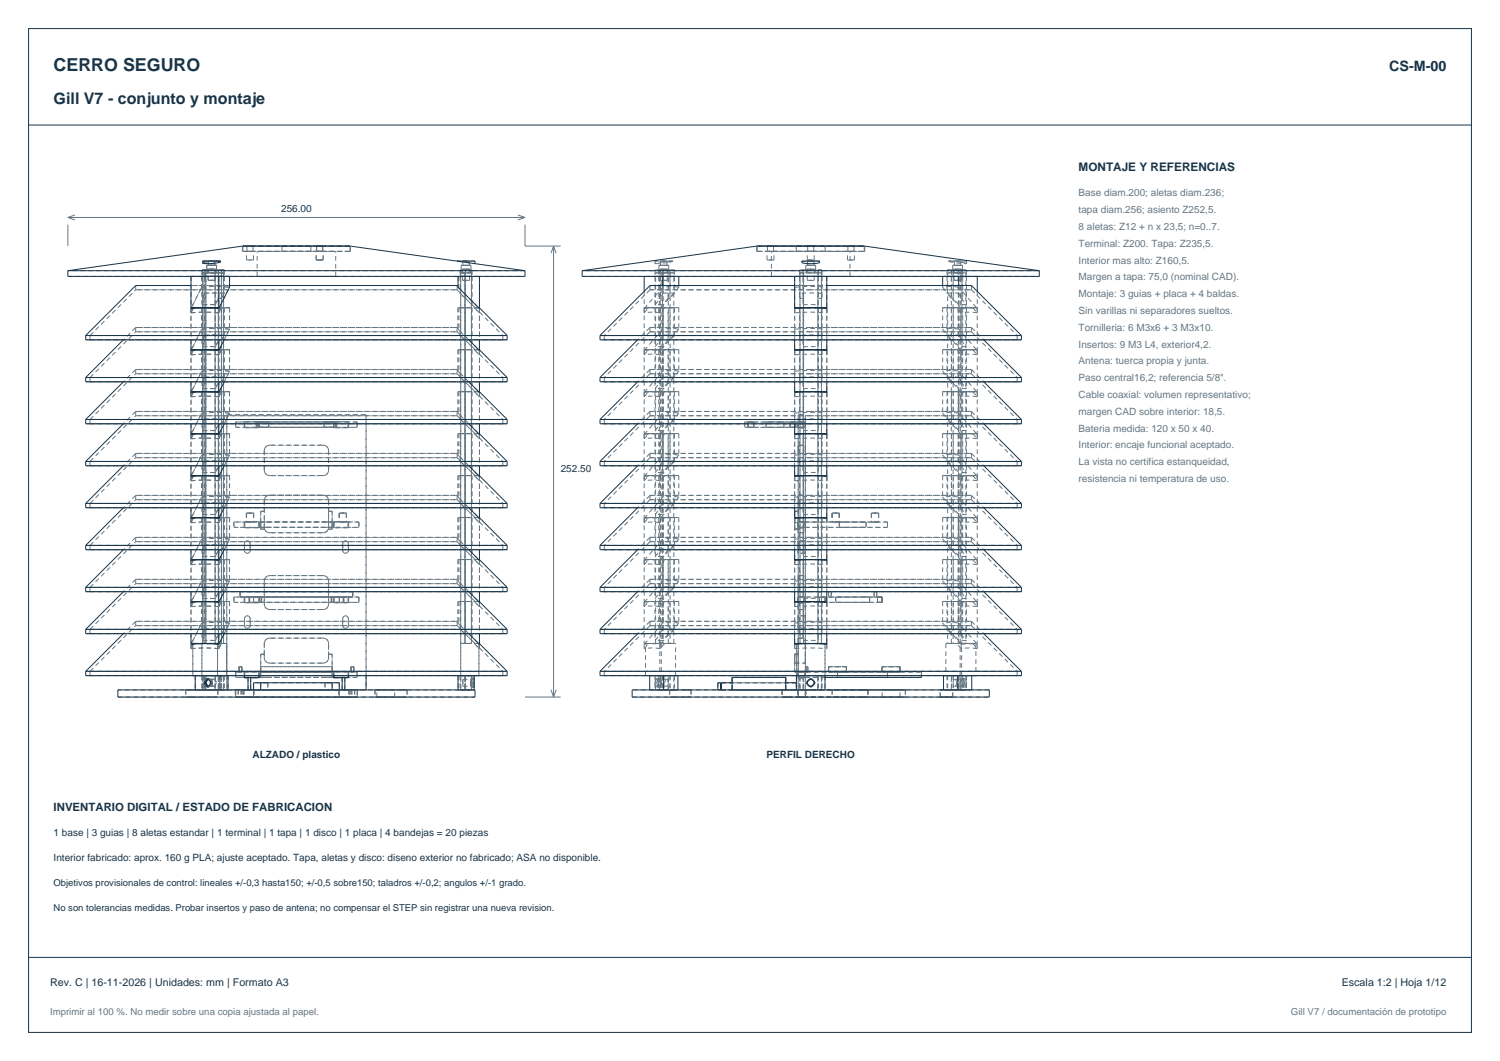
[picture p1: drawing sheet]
<svg xmlns="http://www.w3.org/2000/svg" width="420mm" height="297mm" viewBox="0 0 420 297" stroke-linecap="round" stroke-linejoin="round" font-family="sans-serif">
<defs><g id="words">
<text font-size="5" fill="#183449" x="15" y="20">CERRO SEGURO</text>
<text font-size="4.5" fill="#183449" x="15" y="29">Gill V7 - conjunto y montaje</text>
<text font-size="4" fill="#183449" x="389" y="20">CS-M-00</text>
<text font-size="3.3" fill="#183449" x="302" y="48">MONTAJE Y REFERENCIAS</text>
<text font-size="3.2" fill="#183449" x="15" y="227">INVENTARIO DIGITAL / ESTADO DE FABRICACION</text>
<g font-size="3" fill="#183449">
<text x="14" y="276">Rev. C | 16-11-2026 | Unidades: mm | Formato A3</text>
<text x="375.7" y="276">Escala 1:2 | Hoja 1/12</text>
</g>
<g font-size="2.8" fill="#183449">
<text x="78.7" y="59.4">256.00</text>
<text x="157" y="132">252.50</text>
<text x="70.7" y="212.1">ALZADO / plastico</text>
<text x="214.6" y="212.1">PERFIL DERECHO</text>
<text x="15" y="234">1 base | 3 guias | 8 aletas estandar | 1 terminal | 1 tapa | 1 disco | 1 placa | 4 bandejas = 20 piezas</text>
<text x="15" y="241">Interior fabricado: aprox. 160 g PLA; ajuste aceptado. Tapa, aletas y disco: diseno exterior no fabricado; ASA no disponible.</text>
</g>
<g font-size="2.8" fill="#667782">
<text x="302" y="55">Base diam.200; aletas diam.236;</text>
<text x="302" y="59.7">tapa diam.256; asiento Z252,5.</text>
<text x="302" y="64.4">8 aletas: Z12 + n x 23,5; n=0..7.</text>
<text x="302" y="69.1">Terminal: Z200. Tapa: Z235,5.</text>
<text x="302" y="73.8">Interior mas alto: Z160,5.</text>
<text x="302" y="78.5">Margen a tapa: 75,0 (nominal CAD).</text>
<text x="302" y="83.2">Montaje: 3 guias + placa + 4 baldas.</text>
<text x="302" y="87.9">Sin varillas ni separadores sueltos.</text>
<text x="302" y="92.6">Tornilleria: 6 M3x6 + 3 M3x10.</text>
<text x="302" y="97.3">Insertos: 9 M3 L4, exterior4,2.</text>
<text x="302" y="102">Antena: tuerca propia y junta.</text>
<text x="302" y="106.7">Paso central16,2; referencia 5/8&quot;.</text>
<text x="302" y="111.4">Cable coaxial: volumen representativo;</text>
<text x="302" y="116.1">margen CAD sobre interior: 18,5.</text>
<text x="302" y="120.8">Bateria medida: 120 x 50 x 40.</text>
<text x="302" y="125.5">Interior: encaje funcional aceptado.</text>
<text x="302" y="130.2">La vista no certifica estanqueidad,</text>
<text x="302" y="134.9">resistencia ni temperatura de uso.</text>
</g>
<g font-size="2.7" fill="#667782">
<text x="14" y="284">Imprimir al 100 %. No medir sobre una copia ajustada al papel.</text>
<text x="361.5" y="284">Gill V7 / documentación de prototipo</text>
</g>
<g font-size="2.6" fill="#183449">
<text x="15" y="248">Objetivos provisionales de control: lineales +/-0,3 hasta150; +/-0,5 sobre150; taladros +/-0,2; angulos +/-1 grado.</text>
<text x="15" y="255">No son tolerancias medidas. Probar insertos y paso de antena; no compensar el STEP sin registrar una nueva revision.</text>
</g>
</g></defs>
<g fill="none" stroke="#183449" stroke-width=".28">
<path d="M8 8h404v281h-404zM8 35h404M19 75.8h128M19 75.8v1.6h128v-1.6M53.5 77.4v9l3.9-.2 3.9 .2M53.5 79.9h-15.5l-14 14M56.7 73.1h5.1v.2a10.6 10.6 0 0 1-5 .3zM61.3 77.4v9M61.5 73.4l-.1 .1M64.3 79.9h63.7l.2 .3M64.3 77.4v3l-3 6M68 68.9h30"/>
<path d="M68 68.9h.1M98 68.9h.1M128 73.1h5v.7M128 73.1l5 .7M128 73.1l-29.9-4.2h-30.2l-48.9 6.9M128 73.1h.1M128.2 77.4v3l5.8 5.7M133 73.8l14 2M134.3 77.4v9l-.3-.3M163 75.8l48.9-6.9h30.2l48.9 6.9M163 75.8h128M163 75.8v1.6h128v-1.6"/>
<path d="M180.4 77.4v4.2M185.6 77.4v2.5M190.1 77.4v2.5M212 68.9h30M212 68.9h.1M222.5 79.9h-40.5l-14 14M222.5 77.4v9l4.5-.2 4.5 .2v-9M224.5 73.1h5v.4a9.3 9.3 0 0 1-5 0zM224.5 73.4v.1M231.5 79.9h40.5l14 14M242 68.9h.1M263.9 77.4v2.5"/>
<path d="M268.4 77.4v2.5M273.6 77.4v4.2M24 93.9h118M24 93.9v1.2h118v-1.2M34.6 95.1l-10.6 10.6M53.5 95.1v3l3.9-.2 3.9 .2M53.5 97.9h7.9M53.5 86.1h7.9M61.3 95.1v3M62.8 95.1l-1.5 3M131.2 95.1l3.1 3v-3M134 97.9h.3"/>
<path d="M134 86.1h.3M134.3 97.9l7.7 7.8M134.3 86.2l7.7 7.7M168 93.9h118M168 93.9v1.2h118v-1.2M178.6 95.1l-10.6 10.6M222.5 95.1v3l4.5-.2 4.5 .2v-3M222.5 97.9h9M222.5 86.1h9M275.4 95.1l10.6 10.6M24 117.4h118M24 117.4v1.2h118v-1.2"/>
<path d="M24 105.7h118M24 105.7v1.2h118v-1.2M34.6 118.6l-10.6 10.6M34.6 106.9l-10.6 10.5M53.5 118.6v3l3.9-.2 3.9 .2M53.5 106.9v3l3.9-.2 3.9 .2M53.5 109.6h7.9M61.3 106.9v3M61.3 118.6v3M62.8 118.6l-1.5 3M62.8 106.9l-1.5 3M131.2 106.9l3.1 3v-3"/>
<path d="M131.2 118.6l3.1 3v-3M134 109.6h.3M134.3 109.7l7.7 7.7M168 117.4h118M168 117.4v1.2h118v-1.2M168 105.7h118M168 105.7v1.2h118v-1.2M178.6 118.6l-10.6 10.6M178.6 106.9l-10.6 10.5M222.5 118.6v3l4.5-.2 4.5 .2v-3M222.5 106.9v3l4.5-.2 4.5 .2v-3M222.5 109.6h9"/>
<path d="M275.4 118.6l10.6 10.6M275.4 106.9l10.6 10.5M24 129.2h118M24 129.2v1.2h118v-1.2M34.6 130.4l-10.6 10.5M53.5 130.4v3l3.9-.2 3.9 .2M53.5 133.1h7.9M53.5 121.4h7.9M61.3 130.4v3M62.8 130.4l-1.5 3M131.2 130.4l3.1 3v-3M134 133.1h.3"/>
<path d="M134 121.4h.3M134.3 133.2l7.7 7.7M134.3 121.4l7.7 7.8M168 129.2h118M168 129.2v1.2h118v-1.2M178.6 130.4l-10.6 10.5M222.5 130.4v3l4.5-.2 4.5 .2v-3M222.5 133.1h9M222.5 121.4h9M275.4 130.4l10.6 10.5M24 152.7h118M24 152.7v1.2h118v-1.2"/>
<path d="M24 140.9h118M24 140.9v1.2h118v-1.2M34.6 153.9l-10.6 10.5M34.6 142.1l-10.6 10.6M53.5 153.9v3l3.9-.2 3.9 .2M53.5 142.1v3l3.9-.2 3.9 .2M53.5 156.6h7.9M53.5 144.9h7.9M61.3 142.1v3M61.3 153.9v3M62.8 153.9l-1.5 3M62.8 142.1l-1.5 3"/>
<path d="M131.2 142.1l3.1 3v-3M131.2 153.9l3.1 3v-3M134 156.6h.3l7.7 7.8M134 144.9h.3l7.7 7.8M168 152.7h118M168 152.7v1.2h118v-1.2M168 140.9h118M168 140.9v1.2h118v-1.2M178.6 153.9l-10.6 10.5M178.6 142.1l-10.6 10.6M222.5 153.9v3l4.5-.2 4.5 .2v-3M222.5 142.1v3l4.5-.2 4.5 .2v-3"/>
<path d="M222.5 156.6h9M222.5 144.9h9M275.4 153.9l10.6 10.5M275.4 142.1l10.6 10.6M24 176.2h118M24 176.2v1.2h118v-1.2M24 164.4h118M24 164.4v1.2h118v-1.2M34.6 177.4l-10.6 10.5M34.6 165.6l-10.6 10.6M53.5 165.6v3l3.9-.2 3.9 .2M53.5 168.4h7.9"/>
<path d="M53.5 177.4v2.7h7.9M61.3 165.6v3M61.3 177.4v2.7M62.8 177.4l-1.5 3-3.9-.2-3.9 .2 .1-.3M62.8 165.6l-1.5 3M131.2 177.4l10.8 10.5M131.2 165.6l2.8 2.8M134 168.4h.3M134.3 177.4v2.7h-.3M134.3 165.6v3l-.3-.2M134.3 168.4l7.7 7.8M168 176.2h118"/>
<path d="M168 176.2v1.2h118v-1.2M168 164.4h118M168 164.4v1.2h118v-1.2M178.6 177.4l-10.6 10.5M178.6 165.6l-10.6 10.6M222.5 177.4v3l4.5-.2 4.5 .2v-3M222.5 165.6v3l4.5-.2 4.5 .2v-3M222.5 168.4h9M275.4 177.4l10.6 10.5M275.4 165.6l10.6 10.6M24 187.9h118M24 187.9v1.2h118v-1.2"/>
<path d="M33 193.1h100v2h-100zM54 180.1v.2M54.7 189.1v4M57.1 191.1h.3M57.4 191.1l.9 1.1M57.6 190.9v.5M58.1 189.9l1.1 1.2-1.1 1.3-1-1.3zM58.3 190.1l-.9 1M58.4 190.2a1.02 1.02 0 0 0-.6 .9 1.02 1.02 0 0 0 .6 1M58.9 190.8v.7M60.9 180.1v.2M61.6 189.1v4"/>
<path d="M63.8 189.1v4M68.4 189.6h4.2M68.4 189.1v.6h1M68.5 189.1v.5M69.4 189.6v3.5M70.2 189.6v3.5M71 193.1v-2h24v2M72.5 189.1v.5M72.6 189.1v.6h-2.4M73 191.1v2M93 191.1v2M93.4 189.6h4.2"/>
<path d="M93.4 189.1v.6h2.4M93.5 189.1v.5M95.8 189.6v3.5M96.5 189.6v3.5M97.5 189.1v.5M97.6 189.1v.6h-1.1M102.5 189.1v4M128.2 189.1v4M132.7 189.1v4M134.1 180.1v.1M168 187.9h118M168 187.9v1.2h118v-1.2"/>
<path d="M177 193.1h100v2h-100zM181.9 189.1v4M185.8 189.1v4M189.8 189.1v4M201 193.1v-2h.8v2M205 191.1h-3v2M205 193.1v-3.5h15v3.5M220 191.1h3M222.5 180.1h9M223 180.1v.2M223 189.1v4M225.8 191.1l1.2-1.2 1.2 1.2-1.2 1.3z"/>
<path d="M225.9 191v.3M226.1 190.8v.6M226.7 192h.6M226.7 190.2h.6M226.9 190h.2M226.9 192.2h.2M227.9 190.8v.6M228.1 191v.3M231 180.1v.2M231 189.1v4M258 189.1v.5h-27M264.2 189.1v4"/>
<path d="M268.2 189.1v4M272.1 189.1v4M8 268h404"/>
</g>
<g fill="none" stroke="#667782" stroke-width=".28" stroke-dasharray="1.3 .9" stroke-linecap="butt">
<path d="M19 77.4h128M53.5 79.9h10.8M53.5 77.4h7.8M53.5 77.4h3M53.5 77.4v8.7M56.5 77.4v3M56.5 77.4h-3M56.5 77.4h7.8M56.6 77.4v7.9M56.6 77.4h.9M56.6 77.4h3.7M56.6 75.6v1.8"/>
<path d="M56.6 75.6h3.7M56.6 75.6h.9M56.6 77.4v6.2M56.6 77.4h.8M56.6 75.6h.8M56.7 73.1h3.8M56.7 73.6v-.5M56.8 73.6l.4-.2M56.8 73.6l1.8 .2 2.8-.3M56.8 76.4h.9M56.8 76.4h3.4M56.8 76.4v103.7"/>
<path d="M56.8 76.4h.6M57.2 73.4l3.3-.3M57.4 77.4v4.7M57.4 77.4h5.4M57.4 77.4h-.8M57.4 75.6v1.8M57.4 75.6h-.8M57.4 75.6h5.4M57.4 76.4v103.7M57.4 76.4h5.2M57.5 77.4h-.9M57.5 77.4v6.1"/>
<path d="M57.5 77.4v-1.8M57.5 75.6h-.9M57.5 75.6v1.8M57.7 76.4v103.7M57.7 76.4h-.9M57.9 74.3h2.7M57.9 75.6h2.7M57.9 74.3h2M57.9 75.6h2M57.9 75.6v-1.3M58 76.4h2.3M58 76.4h.2"/>
<path d="M58.1 75.4h2.3M58.1 75.4l-.1 1M58.2 76.4h2.3M58.3 75.4h-.2M58.3 75.4h1.8M58.3 78.5h1.8M58.3 75.4h.1M58.3 78.5h.1M58.3 78.5v-3.1M58.4 73.1h1.3M58.4 74.3h1.7M58.4 73.1h1.7"/>
<path d="M58.4 74.3h1.3M58.4 74.3v-1.2M58.4 75.4h1.8M58.4 78.5h1.8M59.7 73.1h.4M59.7 74.3h-1.3M59.7 73.1h-1.3M59.7 74.3h.4M59.9 74.3h-2M59.9 75.6h-2M59.9 74.3h.7M59.9 75.6h.7"/>
<path d="M60.1 75.4h.1M60.1 78.5h.1M60.1 73.1h-1.7M60.1 74.3h-.4M60.1 73.1h-.4M60.1 74.3h-1.7M60.1 74.3v-1.2M60.2 75.4h-1.9M60.2 78.5h-1.9M60.2 78.5v-3.1M60.2 76.4v103.7M60.2 76.4h.9"/>
<path d="M60.2 76.4h-3.4M60.2 75.4h-2.1M60.3 77.4v7.9M60.3 77.4h-3.7M60.3 77.4h.9M60.3 75.6v1.8M60.3 75.6h.9M60.3 75.6h-3.7M60.3 76.4h.2M60.4 75.4h-.2M60.4 75.4h-2.1M60.4 75.4l.1 1"/>
<path d="M60.5 76.4h-2.5M60.5 73.1h-3.8M60.5 73.1l1.2 .2M60.5 73.1h1.3M60.5 73.1l-1.3 .1a3.9 3.9 0 0 0-2.4 .4M60.6 74.3h-.7M60.6 75.6h-.7M60.6 74.3h-2.7M60.6 75.6h-2.7M60.6 75.6v-1.3M61.1 76.4h.9M61.1 76.4v103.7"/>
<path d="M61.2 77.4h-.9M61.2 77.4v6.1M61.2 77.4h.8M61.2 75.6v1.8M61.2 75.6h.8M61.2 77.4v-1.8M61.2 75.6h-.9M61.3 77.4h3M61.3 77.4v8.7M61.3 77.4h-7.8M61.5 73.4l.2-.1M61.7 73.3l-1.2-.2"/>
<path d="M61.8 73.1h-1.3M61.8 73.1h-5.1M61.8 73.3v-.2M62 76.4v103.7M62 76.4h.6M62 76.4h-.9M62 77.4h-.8M62 77.4v6.2M62 77.4h.8M62 75.6v1.8M62 75.6h.8M62 75.6h-.8"/>
<path d="M62.6 76.4h-5.2M62.6 76.4v103.7M62.8 77.4v4.7M62.8 77.4h-.8M62.8 77.4h-5.4M62.8 75.6v1.8M62.8 75.6h-5.4M62.8 75.6h-.8M64.3 77.4h-7.8M64.3 77.4v3M64.3 77.4h-3M67.9 70.4v-1.5"/>
<path d="M67.9 68.9h30.2M67.9 70.4h30.2M68 68.9v1.5M68 70.4h30M69 70.4h2M69 72.8h2M69 72.8v-2.4M69.1 68.9h1.7M69.1 70.4h1.7M69.1 70.4v-1.5M70.8 70.4v-1.5M70.8 68.9h-1.7"/>
<path d="M70.8 70.4h-1.7M71 72.8v-2.4M71 70.4h-2M71 72.8h-2M72 70.4h22M72 77.4v-7M72 77.4h22M79 70.4v-1.5M79 68.9h8M79 70.4h8M87 68.9h-8M87 70.4h-8"/>
<path d="M87 70.4v-1.5M88.5 70.4h.5M88.5 72.8h.5M88.5 70.4h2M88.5 72.8h2M88.5 72.8v-2.4M88.6 68.9h.5M88.6 70.4h1.7M88.6 68.9h1.7M88.6 70.4h.5M88.6 70.4v-1.5M89 70.4h1.5"/>
<path d="M89 72.8h1.5M89 70.4h-.5M89 72.8h-.5M89.1 68.9h1.2M89.1 70.4h-.5M89.1 68.9h-.5M89.1 70.4h1.2M90.3 68.9h-1.7M90.3 70.4h-1.2M90.3 68.9h-1.2M90.3 70.4h-1.7M90.3 70.4v-1.5"/>
<path d="M90.5 70.4h-2M90.5 72.8h-2M90.5 70.4h-1.5M90.5 72.8h-1.5M90.5 72.8v-2.4M94 70.4h-22M94 77.4h-22M94 77.4v-7M98 68.9h-30M98 70.4h-30M98 70.4v-1.5M98.1 70.4h-30.2"/>
<path d="M98.1 70.4v-1.5M128 79.9h-90M128 73.1l5 .7M128.2 77.4v3M128.2 77.4h6.1M128.9 77.4v4.7M128.9 77.4h1.4M128.9 75.6v1.8M128.9 75.6h1.4M129 76.4v103.7M129.1 75.6v-1.3M129.1 74.3h2.8"/>
<path d="M129.1 75.6h2.8M129.3 76.4h2.5M129.3 75.4h1.2M129.3 75.4v1M129.5 75.4h2M129.5 78.5h2M129.5 78.5v-3.1M129.6 74.3v-1.2M129.6 73.1h1.8M129.6 74.3h1.8M130.2 76.4h-1.2M130.2 76.4v103.7"/>
<path d="M130.3 77.4h1.8M130.3 77.4v6.1M130.3 77.4v6.2M130.3 77.4h-1.4M130.3 75.6v1.8M130.3 75.6h-1.4M130.3 77.4v-1.8M130.3 75.6h1.8M130.5 75.4h-1M130.5 78.5h-1M130.5 75.4h1.1M130.5 76.4h-1.2"/>
<path d="M131.4 73.1h-1.8M131.4 74.3h-1.8M131.4 74.3v-1.2M131.5 75.4h-1M131.5 78.5h-1M131.5 78.5v-3.1M131.6 75.4h-2.3M131.6 75.4l.2 1M131.8 76.4h-1.3M131.9 74.3h-2.8M131.9 75.6h-2.8M131.9 75.6v-1.3"/>
<path d="M132 76.4h-1.8M132 76.4v103.7M132.1 77.4v7.9M132.1 77.4h-1.8M132.1 75.6v1.8M132.1 75.6h-1.8M133 73.1h-5M134.3 77.4h-6.1M134.3 77.4v8.7M147 75.8h-128M163 77.4h64M180.4 77.4h5.2"/>
<path d="M183.4 73.1h4.6M183.4 73.8v-.7M183.4 73.8l3.8-.4M183.4 77.4v7.9M183.4 77.4h2.1M183.4 77.4h1.6M183.4 75.6v1.8M183.4 75.6h1.6M183.6 76.4h1.5M183.6 76.4h2M184.5 77.4h.5M184.5 77.4v6.2"/>
<path d="M184.5 75.6v1.8M184.5 77.4h1.2M184.5 75.6h1.2M184.5 74.3h2.6M184.5 75.6h2.6M184.5 75.6v-1.3M184.6 76.4h1.9M184.6 76.4h1.1M184.6 76.4h.5M184.7 75.4h2.3M184.7 75.4l-.1 1M184.9 77.4v8.7"/>
<path d="M184.9 77.4h-4.5M184.9 75.4h1.5M184.9 78.5h1.5M184.9 78.5v-3.1M185 77.4h-1.6M185 77.4v6.1M185 75.6v1.8M185 77.4h-.5M185 75.6h-.5M185 73.1h1.8M185 74.3h1.6M185 74.3v-1.2"/>
<path d="M185.1 76.4v103.7M185.5 77.4v7.9M185.5 77.4h1.6M185.5 75.6v1.8M185.5 77.4h-2.1M185.5 75.6h-2.1M185.6 79.9v.5M185.6 77.4h4.5M185.6 76.4v103.7M185.6 76.4h1.5M185.7 76.4v103.7M185.7 77.4v4.7"/>
<path d="M185.7 77.4h-1.2M185.7 75.6v1.8M185.7 77.4h3.1M185.7 75.6h3.1M186.4 75.4h.4M186.4 78.5h.4M186.4 75.4h-1.7M186.5 76.4h.6M186.6 73.1h-1.6M186.6 74.3h.2M186.8 73.1h-.2M186.8 74.3h-1.8"/>
<path d="M186.8 74.3v-1.2M186.8 75.4h-1.9M186.8 78.5h-1.9M186.8 78.5v-3.1M187 75.4h-.6M187 75.4l.1 1M187.1 74.3h.1M187.1 75.6h.1M187.1 77.4h.5M187.1 77.4h-1.6M187.1 77.4v-1.8M187.1 75.6h-1.6"/>
<path d="M187.1 76.4h-2.5M187.1 76.4h.5M187.2 73.4l1.2-.3M187.2 74.3h-2.7M187.2 75.6h-2.7M187.2 75.6v-1.3M187.6 77.4v6.2M187.6 77.4h1.2M187.6 75.6h-.5M187.6 75.6v1.8M187.6 77.4h-.5M187.6 76.4v103.7"/>
<path d="M187.6 76.4h1.1M188 73.1h.4M188 73.1l-4.6 .7M188.4 73.1h-.4M188.4 73.1h-5M188.7 76.4h-3M188.8 77.4v4.7M188.8 77.4h-3.1M188.8 75.6v1.8M188.8 75.6h-1.2M188.8 77.4h-1.2M190.1 79.9v.5"/>
<path d="M190.1 77.4h-5.2M211.9 68.9h15.1M211.9 70.4h15.1M211.9 70.4v-1.5M212 70.4h15M212 70.4v-1.5M214.8 70.4h1.8M214.8 72.8h1.8M214.8 72.8v-2.4M214.9 68.9h1.6M214.9 70.4h1.7M214.9 70.4v-1.5"/>
<path d="M216 70.4h22M216 77.4h22M216 77.4v-7M216.5 68.9h.1M216.5 70.4h-1.6M216.6 70.4h.1M216.6 72.8h.1M216.6 68.9h-1.7M216.6 70.4h-.1M216.6 70.4v-1.5M216.7 70.4h-1.9M216.7 72.8h-1.9"/>
<path d="M216.7 72.8v-2.4M222.5 79.9h9M222.5 77.4v3M222.5 77.4h9M223 68.9h4M223 70.4h8.1M223 70.4v-1.5M223.9 77.4v6.2M223.9 77.4v4.7M223.9 77.4h6.2M223.9 75.6v1.8M223.9 75.6h1"/>
<path d="M223.9 77.4h1M224 76.4v103.7M224 76.4h6M224.5 73.4l2.5-.3M224.9 77.4v7.9M224.9 77.4h-1M224.9 77.4v-1.8M224.9 75.6v1.8M224.9 77.4h4.2M224.9 75.6h4.2M225 76.4h-1M225 76.4v103.7"/>
<path d="M225.6 74.3h2.8M225.6 75.6h2.8M225.6 75.6v-1.3M225.8 76.4h2.4M225.8 75.4h2.4M225.8 75.4v1M226 78.5v-3.1M226 75.4h2M226 78.5h2M226 70.4h2M226 72.8h2M226 72.8v-2.4"/>
<path d="M226.1 73.1h.9M226.1 74.3h1.8M226.1 74.3v-1.2M226.1 68.9h1.8M226.1 70.4h.9M226.1 70.4v-1.5M227 79.9h-45M227 70.4h-1M227 72.8h-1M227 73.1h.9M227 74.3h-.9M227 74.3h-1.4"/>
<path d="M227 75.6h-1.4M227 73.1h-2.5M227 73.1l1.8 .1 .7 .3M227 68.9h15.1M227 70.4h15.1M227 70.4h-11M227 77.4h-11M227 75.8h-64M227 77.4h64M227 68.9h-.9M227 70.4h.9M227 68.9h4.1"/>
<path d="M227 70.4h-4M227 68.9h-15M227 70.4h15M227.9 68.9h-.9M227.9 70.4h-1.8M227.9 70.4v-1.5M227.9 73.1h-1.8M227.9 74.3h-.9M227.9 74.3v-1.2M228 75.4h-2M228 78.5h-2M228 70.4h-1"/>
<path d="M228 72.8h-1M228 78.5v-3.1M228 72.8v-2.4M228.2 75.4h-2.4M228.2 75.4v1M228.2 76.4h-2.4M228.4 74.3h-1.4M228.4 75.6h-1.4M228.4 75.6v-1.3M229 76.4v103.7M229 76.4h-4M229.1 77.4v6.1"/>
<path d="M229.1 77.4v7.9M229.1 77.4h-4.2M229.1 75.6v1.8M229.1 77.4h1M229.1 75.6h1M229.5 73.1h-2.5M230 76.4v103.7M230 76.4h-1M230.1 77.4h-1M230.1 77.4v6.2M230.1 77.4v4.7M230.1 75.6v1.8"/>
<path d="M230.1 77.4h-6.2M230.1 75.6h-6.2M231.1 68.9h-8.1M231.1 70.4h-4.1M231.1 70.4v-1.5M231.5 77.4v3M231.5 77.4h-9M237.3 70.4h.1M237.3 72.8h.1M237.3 72.8v-2.4M237.4 68.9h.1M237.4 70.4h1.7"/>
<path d="M237.4 70.4v-1.5M237.4 70.4h1.8M237.4 72.8h1.8M237.5 68.9h1.6M237.5 70.4h-.1M238 70.4h-11M238 77.4h-11M238 77.4v-7M239.1 68.9h-1.7M239.1 70.4h-1.6M239.1 70.4v-1.5M239.2 70.4h-1.9"/>
<path d="M239.2 72.8h-1.9M239.2 72.8v-2.4M242 68.9h-15M242 70.4h-30M242 70.4v-1.5M242.1 70.4h-30.2M242.1 70.4v-1.5M263.9 79.9v.5M263.9 77.4h4.5M265.2 77.4v4.7M265.2 77.4h1.2M265.2 75.6v1.8"/>
<path d="M265.2 77.4h3.1M265.2 75.6h3.1M265.3 76.4v103.7M265.6 73.1h.4M265.6 73.1l2.5 .5 2.5 .2M266 73.1h4.6M266 73.1h-.4M266.4 76.4h-1.1M266.4 76.4h.5M266.4 77.4h.5M266.4 77.4v6.2M266.4 75.6v1.8"/>
<path d="M266.4 77.4h-1.2M266.4 75.6h-1.2M266.8 74.3h.1M266.8 75.6h.1M266.8 75.6v-1.3M266.9 76.4v103.7M266.9 76.4h2.5M266.9 77.4h1.6M266.9 77.4v6.1M266.9 75.6v1.8M266.9 77.4h-.5M266.9 75.6h-.5"/>
<path d="M266.9 74.3h2.6M266.9 75.6h2.6M267 75.4h1.7M267 75.4l-.1 1M267.2 75.4h1.9M267.2 78.5h1.9M267.2 78.5v-3.1M267.2 73.1h1.8M267.2 74.3h.2M267.2 74.3v-1.2M267.4 73.1h-.2M267.4 74.3h1.6"/>
<path d="M268.3 77.4v4.7M268.3 77.4h-3.1M268.3 75.6v1.8M268.3 75.6h1.2M268.3 77.4h1.2M268.3 76.4h-3M268.4 76.4h-1.5M268.4 76.4h2M268.4 79.9v.5M268.4 77.4h5.2M268.5 77.4v7.9M268.5 77.4h2.1"/>
<path d="M268.5 77.4h-1.6M268.5 75.6v1.8M268.5 75.6h-1.6M268.6 75.4h-1.4M268.6 78.5h-1.4M268.7 75.4h.6M268.8 76.4h-1.9M268.9 76.4h.5M269 73.1h-1.6M269 74.3h-1.8M269 74.3v-1.2M269 77.4h.5"/>
<path d="M269 77.4h1.6M269 77.4v-1.8M269 75.6h1.6M269.1 75.4h-.5M269.1 78.5h-.5M269.1 78.5v-3.1M269.1 77.4h-5.2M269.1 77.4v8.7M269.3 73.4l-3.3-.3M269.3 75.4h-2.3M269.3 75.4l.1 1M269.4 76.4v103.7"/>
<path d="M269.4 76.4h-1.1M269.4 76.4h-.6M269.5 74.3h-2.7M269.5 75.6h-2.7M269.5 75.6v-1.3M269.5 77.4v6.2M269.5 77.4h-1.2M269.5 75.6h-.5M269.5 75.6v1.8M269.5 77.4h-.5M270.4 76.4v103.7M270.4 76.4h-1.5"/>
<path d="M270.6 77.4v7.9M270.6 77.4h-1.6M270.6 75.6v1.8M270.6 77.4h-2.1M270.6 75.6h-2.1M270.6 73.8l-1.3-.4M270.6 73.1h-5M270.6 73.8v-.7M272 79.9h-45M273.6 77.4h-4.5M291 75.8h-64M24 93.9h118"/>
<path d="M25.2 95.1v-1.2M25.2 93.9h115.6M25.2 95.1h115.6M25.2 93.9l12.8-12.8M38 91.7h90M38 91.7l-3.4 3.4M38 92.9v-1.2M38 92.9h90M38 81.1v-1.2M38 81.1h90M53.5 98.1v8.8M53.5 97.9h3"/>
<path d="M53.5 97.9v11.7M53.5 99.3l3.9-.2 3.9 .2M53.5 98.1v1.2M53.5 98.1l.1-.2M53.5 98.1l3.9-.2 3.9 .2M53.5 97.9h.1M53.5 86.4v8.7M53.5 99.3l.7-1.4M53.5 86.1h3M53.5 86.1v11.8M53.5 97.9h7.8M53.5 87.6l3.9-.2 3.9 .2"/>
<path d="M53.5 86.4v1.2M53.5 86.4l.1-.3M53.5 86.4l3.9-.2 3.9 .2M53.5 86.1h.1M53.5 87.6l.7-1.5M53.5 86.1h7.8M53.6 97.9l-.1 .2M53.6 97.9l2.9-5.8M53.6 97.9h.6M53.6 97.9h-.1M53.6 86.1l-.1 .3M53.6 86.1l2.9-5.7"/>
<path d="M53.6 86.1h.6M53.6 86.1h-.1M54.2 97.9l-.7 1.4M54.2 97.9h-.6M54.2 97.9h7.8M54.2 86.1l-.7 1.5M54.2 86.1h-.6M54.2 86.1h7.8M56.5 97.9v6M56.5 97.9h-3M56.5 97.9h7.8M56.5 92.1l-2.9 5.8"/>
<path d="M56.5 92.1a34.1 34.1 0 0 1 7.8 0M56.5 86.1v6M56.5 86.1h-3M56.5 86.1h7.8M56.5 80.4l-2.9 5.7M56.5 80.4a34.1 34.1 0 0 1 7.8 0M56.6 97.9v10.9M56.6 97.9h.9M56.6 97.9h3.7M56.6 97h3.7M56.6 86.1v10.9M56.6 86.1h.9"/>
<path d="M56.6 97l.9-1.8M56.6 86.1h3.7M56.6 85.3h3.7M56.6 85.3l.9-1.8M56.6 97.9v9.2M56.6 97.9h.8M56.6 95.3l.9-.1M56.6 86.1v9.2M56.6 86.1h.8M56.6 95.3l.8-1.4M56.6 83.6l.9-.1M56.6 83.6l.8-1.5"/>
<path d="M57.4 97.9v7.7M57.4 97.9h5.4M57.4 97.9h-.8M57.4 93.9l-.8 1.4M57.4 86.1v7.8M57.4 86.1h5.4M57.4 93.9h5.4M57.4 86.1h-.8M57.4 82.1l-.8 1.5M57.4 82.1h5.4M57.5 97.9h-.9M57.5 97.9v9.1"/>
<path d="M57.5 95.2l-.9 1.8M57.5 95.2v-9.1M57.5 86.1h-.9M57.5 86.1v9.1M57.5 95.2l-.9 .1M57.5 83.5l-.9 1.8M57.5 83.5v-6.1M57.5 83.5l-.9 .1M60.3 97.9v10.9M60.3 97.9h-3.7M60.3 97.9h.9M60.3 97l.9-1.8"/>
<path d="M60.3 86.1v10.9M60.3 86.1h-3.7M60.3 97h-3.7M60.3 86.1h.9M60.3 85.3l.9-1.8M60.3 85.3h-3.7M61.2 97.9h-.9M61.2 97.9v9.1M61.2 97.9h.8M61.2 86.1h-.9M61.2 86.1v9.1M61.2 95.2l.8 .1"/>
<path d="M61.2 95.2l-.9 1.8M61.2 95.2v-9.1M61.2 86.1h.8M61.2 83.5l.8 .1M61.2 83.5l-.9 1.8M61.2 83.5v-6.1M61.3 98.1v8.8M61.3 97.9v11.7M61.3 97.9h-7.8M61.3 98.1v1.2M61.3 99.3l.7-1.4M61.3 98.1l.1-.2"/>
<path d="M61.3 86.4v8.7M61.3 99.3l-3.9-.2-3.9 .2M61.3 97.9h.1M61.3 86.1v11.8M61.3 86.1h-7.8M61.3 86.4v1.2M61.3 87.6l.7-1.5M61.3 86.4l.1-.3M61.3 87.6l-3.9-.2-3.9 .2M61.3 86.1h.1M61.4 97.9h2.9M61.4 97.9h.6"/>
<path d="M61.4 97.9l2.9-5.8M61.4 86.1h2.9M61.4 86.1h.6M61.4 86.1l2.9-5.7M62 97.9h-7.8M62 97.9l-.7 1.4M62 97.9h-.6M62 86.1h-7.8M62 86.1l-.7 1.5M62 86.1h-.6M62 97.9h-.8M62 97.9v9.2"/>
<path d="M62 97.9h.8M62 86.1h-.8M62 86.1v9.2M62 95.3l.8-1.4M62 95.3l-.8-.1M62 86.1h.8M62 83.6l.8-1.5M62 83.6l-.8-.1M62.8 97.9v7.7M62.8 97.9h-.8M62.8 97.9h-5.4M62.8 93.9h-5.4"/>
<path d="M62.8 86.1v7.8M62.8 86.1h-.8M62.8 93.9l-.8 1.4M62.8 86.1h-5.4M62.8 82.1h-5.4M62.8 82.1l-.8 1.5M64.3 97.9v6M64.3 97.9h-7.8M64.3 97.9h-3M64.3 92.1a34.1 34.1 0 0 0-7.8 0M64.3 92.1l-1.5 3M64.3 86.1v6"/>
<path d="M64.3 86.1h-7.8M64.3 86.1h-3M64.3 80.4a34.1 34.1 0 0 0-7.8 0M128 91.7h-90M128 92.9h-90M128 81.1h-90M128 91.7l.2 .2M128 92.9v-1.2M128 92.9l.9 .9M128 81.1v-1.2M128 81.1l.9 .9M128.2 97.9v6"/>
<path d="M128.2 97.9h5.8M128.2 92.1v-.2M128.2 91.9v.2M128.2 92.1l5.8 5.8M128.2 86.1v6M128.2 86.1h5.8M128.2 80.4v-.2M128.2 80.2v.2M128.2 80.4l5.8 5.7M128.9 97.9v7.7M128.9 97.9h1.4M128.9 93.9l1.4 1.4"/>
<path d="M128.9 86.1v7.8M128.9 93.9v-.1M128.9 93.8v.1M128.9 86.1h1.4M128.9 82.1l1.4 1.5M128.9 82.1v-.1M128.9 82v.1M130.3 97.9h1.8M130.3 97.9v9.1M130.3 97.9v9.2M130.3 97.9h-1.4M130.3 86.1h1.8"/>
<path d="M130.3 86.1v9.1M130.3 95.2l1.8 1.8M130.3 95.2v-9.1M130.3 95.3v-.1M130.3 86.1v9.2M130.3 95.2v.1M130.3 86.1h-1.4M130.3 95.3l-1.4-1.4M130.3 83.5l1.8 1.8M130.3 83.5v-6.1M130.3 83.6v-.1M130.3 83.5v.1"/>
<path d="M130.3 83.6l-1.4-1.5M131.2 95.1l-3-3M132.1 97.9v10.9M132.1 97.9h-1.8M132.1 97l-1.8-1.8M132.1 86.1v10.9M132.1 86.1h-1.8M132.1 85.3l-1.8-1.8M132.1 97l.9 .9M132.1 85.3l.9 .8M132.8 97.9l1.5 1.4M132.8 97.9h1.2"/>
<path d="M132.8 97.9h.2M132.8 86.1l1.5 1.5M132.8 86.1h1.2M132.8 86.1h.2M133 97.9h-.2M133 86.1h-.2M134 97.9l.3 .2M134 97.9h-1.2M134 97.9h.3M134 86.1l.3 .3M134 86.1h-1.2M134 86.1h.3"/>
<path d="M134.3 97.9h-6.1M134.3 97.9v11.7M134.3 98.1v8.8M134.3 98.1v-.2M134.3 97.9v.2M134.3 98.1v1.2M134.3 99.3v-.2M134.3 99.1v.2M134.3 99.3l-1.5-1.4M134.3 86.1h-6.1M134.3 86.1v11.8M134.3 86.4v8.7"/>
<path d="M134.3 86.4v-.2M134.3 86.2v.2M134.3 86.4v1.2M134.3 87.6v-.2M134.3 87.4v.2M134.3 87.6l-1.5-1.5M134.3 99.1l6.5 6.6M134.3 87.4l6.5 6.5M140.8 93.9h-115.6M140.8 95.1h-115.6M140.8 95.1v-1.2M142 95.1h-118"/>
<path d="M168 93.9h59M169.2 93.9h57.8M169.2 95.1h115.6M169.2 95.1v-1.2M180.4 97.9h5.2M180.4 97.9v11.7M180.4 98.1l2.2-.2 2.3 .2M180.4 98.1v1.2M180.4 99.3l1.2-1.4M180.4 86.1h5.2M180.4 86.1v11.8M180.4 97.9h4.5"/>
<path d="M180.4 86.4l2.2-.2 2.3 .2M180.4 86.4v1.2M180.4 87.6l1.2-1.5M180.4 81.6v4.5M180.4 86.1h4.5M180.6 97.9l-.2 .2M180.6 97.9h1M180.6 97.9h-.2M180.6 86.1l-.2 .3M180.6 86.1h1M180.6 86.1h-.2M181.6 97.9h4.5"/>
<path d="M181.6 86.1h4.5M182 91.7h90M182 92.9h90M182 81.1h90M182 91.7l-3.4 3.4M182 92.9v-1.2M182 92.9l-12.8 12.8M182 81.1v-1.2M182 81.1l-12.8 12.8M183.4 97.9v10.9M183.4 97.9h2.1M183.4 97l1.6-1.8"/>
<path d="M183.4 86.1v10.9M183.4 86.1h2.1M183.4 85.3l1.6-1.8M184.5 97.9h.5M184.5 97.9v9.2M184.5 86.1h.5M184.5 86.1v9.2M184.5 95.3l1.2-1.4M184.5 83.6l1.2-1.5M184.9 97.9v11.7M184.9 97.9h-4.5M184.9 99.3l-2.3-.2-2.2 .2"/>
<path d="M184.9 98.1v1.2M184.9 98.1l.2-.2M184.9 97.9h.2M184.9 86.1v11.8M184.9 86.1h-4.5M184.9 87.6l-2.3-.2-2.2 .2M184.9 86.4v1.2M184.9 86.4l.2-.3M184.9 86.1h.2M185 97.9h-1.6M185 97.9v9.1M185 86.1h-1.6"/>
<path d="M185 86.1v9.1M185 95.2l-.5 .1M185 83.5l-.5 .1M185.1 97.9l5-5.8M185.1 86.1l5-5.7M185.5 97.9v10.9M185.5 97.9h1.6M185.5 97h-2.1M185.5 86.1v10.9M185.5 86.1h1.6M185.5 85.3h-2.1M185.6 97.9v6"/>
<path d="M185.6 97.9h4.5M185.6 92.1l-5 5.8M185.6 86.1v6M185.6 86.1h4.5M185.6 80.4l-5 5.7M185.7 97.9v7.7M185.7 97.9h-1.2M185.7 93.9h3.1M185.7 86.1v7.8M185.7 86.1h-1.2M185.7 82.1h3.1M186.1 97.9l-1.2 1.4"/>
<path d="M186.1 97.9h-1M186.1 86.1l-1.2 1.5M186.1 86.1h-1M187.1 97.9h.5M187.1 95.2l-1.6 1.8M187.1 95.2v-9.1M187.1 86.1h.5M187.1 83.5l-1.6 1.8M187.1 83.5v-6.1M187.6 97.9v9.2M187.6 97.9h1.2M187.6 95.3l-.5-.1"/>
<path d="M187.6 86.1v9.2M187.6 86.1h1.2M187.6 83.6l-.5-.1M188.8 97.9v7.7M188.8 97.9h-3.1M188.8 93.9l-1.2 1.4M188.8 86.1v7.8M188.8 86.1h-3.1M188.8 82.1l-1.2 1.5M190.1 97.9v6M190.1 97.9h-5.2M190.1 92.1a11.5 11.5 0 0 0-4.5 0"/>
<path d="M190.1 86.1v6M190.1 86.1h-5.2M190.1 80.4a11.5 11.5 0 0 0-4.5 0M222.5 97.9v6M222.5 98.1v8.8M222.5 98.1v-.2M222.5 97.9v-5.8M222.5 92.1a45.5 45.5 0 0 1 9 0M222.5 99.3l4.5-.2 4.5 .2M222.5 98.1v1.2M222.5 97.9v1.4M222.5 86.1v6"/>
<path d="M222.5 86.4v8.7M222.5 86.4v-.3M222.5 86.1v-5.7M222.5 80.4a45.5 45.5 0 0 1 9 0M222.5 87.6l4.5-.2 4.5 .2M222.5 86.4v1.2M222.5 86.1v1.5M223.9 97.9v9.2M223.9 97.9v7.7M223.9 97.9h6.2M223.9 95.3l1-.1M223.9 86.1v9.2"/>
<path d="M223.9 93.9v1.4M223.9 86.1v7.8M223.9 86.1h6.2M223.9 83.6l1-.1M223.9 82.1v1.5M224.9 97.9v10.9M224.9 97.9h-1M224.9 97h4.2M224.9 86.1v10.9M224.9 95.2v1.8M224.9 95.2v-9.1M224.9 86.1h-1"/>
<path d="M224.9 85.3h4.2M224.9 83.5v1.8M224.9 83.5v-6.1M227 91.7h-45M227 92.9h-45M227 93.9h59M227 93.9h57.8M227 95.1h-57.8M227 95.1h-59M227 81.1h-45M229.1 97.9v9.1M229.1 97.9v10.9"/>
<path d="M229.1 97.9h-4.2M229.1 86.1v9.1M229.1 97v-1.8M229.1 86.1v10.9M229.1 86.1h-4.2M229.1 95.2l1 .1M229.1 85.3v-1.8M229.1 83.5l1 .1M230.1 97.9h-1M230.1 97.9v9.2M230.1 97.9v7.7M230.1 86.1h-1"/>
<path d="M230.1 86.1v9.2M230.1 93.9h-6.2M230.1 86.1v7.8M230.1 95.3v-1.4M230.1 82.1h-6.2M230.1 83.6v-1.5M231.5 97.9v6M231.5 98.1v8.8M231.5 97.9h-9M231.5 97.9v.2M231.5 92.1v5.8M231.5 98.1v1.2"/>
<path d="M231.5 99.3v-1.4M231.5 86.1v6M231.5 86.4v8.7M231.5 86.1h-9M231.5 86.1v.3M231.5 80.4v5.7M231.5 86.4v1.2M231.5 87.6v-1.5M263.9 97.9v6M263.9 97.9h4.5M263.9 92.1l5 5.8M263.9 86.1v6"/>
<path d="M263.9 86.1h4.5M263.9 80.4l5 5.7M265.2 97.9v7.7M265.2 97.9h1.2M265.2 93.9h3.1M265.2 86.1v7.8M265.2 86.1h1.2M265.2 82.1h3.1M266.4 97.9h.5M266.4 97.9v9.2M266.4 86.1h.5M266.4 86.1v9.2"/>
<path d="M266.4 95.3l-1.2-1.4M266.4 83.6l-1.2-1.5M266.9 97.9h1.6M266.9 97.9v9.1M266.9 86.1h1.6M266.9 86.1v9.1M266.9 95.2l-.5 .1M266.9 83.5l-.5 .1M267.9 97.9h4.5M267.9 86.1h4.5M268.3 97.9v7.7M268.3 97.9h-3.1"/>
<path d="M268.3 93.9l1.2 1.4M268.3 86.1v7.8M268.3 86.1h-3.1M268.3 82.1l1.2 1.5M268.4 97.9v6M268.4 97.9h5.2M268.4 92.1a11.5 11.5 0 0 0-4.5 0M268.4 86.1v6M268.4 86.1h5.2M268.4 80.4a11.5 11.5 0 0 0-4.5 0M268.5 97.9v10.9M268.5 97.9h2.1"/>
<path d="M268.5 97l-1.6-1.8M268.5 86.1v10.9M268.5 86.1h2.1M268.5 85.3l-1.6-1.8M268.9 97.9l.2 .2M268.9 97.9h-1M268.9 97.9h.2M268.9 86.1l.2 .3M268.9 86.1h-1M268.9 86.1h.2M269 97.9h.5M269 95.2l1.6 1.8"/>
<path d="M269 95.2v-9.1M269 86.1h.5M269 83.5l1.6 1.8M269 83.5v-6.1M269.1 97.9h-5.2M269.1 97.9v11.7M269.1 98.1l2.3-.2 2.2 .2M269.1 98.1v1.2M269.1 99.3l-1.2-1.4M269.1 86.1h-5.2M269.1 86.1v11.8M269.1 97.9h4.5"/>
<path d="M269.1 86.4l2.3-.2 2.2 .2M269.1 86.4v1.2M269.1 87.6l-1.2-1.5M269.1 86.1h4.5M269.5 97.9v9.2M269.5 97.9h-1.2M269.5 95.3l-.5-.1M269.5 86.1v9.2M269.5 86.1h-1.2M269.5 83.6l-.5-.1M270.6 97.9v10.9M270.6 97.9h-1.6"/>
<path d="M270.6 97h-2.1M270.6 86.1v10.9M270.6 86.1h-1.6M270.6 85.3h-2.1M272 91.7h-45M272 92.9h-45M272 81.1h-45M272 91.7l3.4 3.4M272 92.9v-1.2M272 92.9l12.8 12.8M272 81.1v-1.2M272 81.1l12.8 12.8"/>
<path d="M272.4 97.9l1.2 1.4M272.4 97.9h1M272.4 86.1l1.2 1.5M272.4 86.1h1M273.4 97.9l-5-5.8M273.4 86.1l-5-5.7M273.6 97.9v11.7M273.6 97.9h-4.5M273.6 98.1l-.2-.2M273.6 99.3l-2.2-.2-2.3 .2M273.6 98.1v1.2M273.6 97.9h-.2"/>
<path d="M273.6 86.1v11.8M273.6 86.1h-4.5M273.6 86.4l-.2-.3M273.6 87.6l-2.2-.2-2.3 .2M273.6 86.4v1.2M273.6 86.1h-.2M273.6 81.6v4.5M284.8 93.9h-115.6M284.8 95.1h-57.8M284.8 95.1v-1.2M286 95.1h-59M24 117.4h118"/>
<path d="M24 105.7h118M25.2 118.6v-1.2M25.2 117.4h115.6M25.2 118.6h115.6M25.2 117.4l12.8-12.8M25.2 106.9v-1.2M25.2 105.7h115.6M25.2 106.9h115.6M25.2 105.7l12.8-12.8M38 115.2h90M38 115.2l-3.4 3.4M38 116.4v-1.2"/>
<path d="M38 116.4h90M38 103.4h90M38 103.4l-3.4 3.5M38 104.6v-1.2M38 104.6h90M53.5 109.9v8.7M53.5 109.6h3M53.5 109.6v11.8M53.5 111.1l3.9-.2 3.9 .2M53.5 109.9v1.2M53.5 109.9l.1-.3M53.5 109.9l3.9-.2 3.9 .2"/>
<path d="M53.5 109.6h.1M53.5 111.1l.7-1.5M53.5 109.6h7.8M53.6 109.6l-.1 .3M53.6 109.6l2.9-5.7M53.6 109.6h.6M53.6 109.6h-.1M54.2 109.6l-.7 1.5M54.2 109.6h-.6M54.2 109.6h7.8M56.5 115.6l-2.9 5.8M56.5 115.6a34.1 34.1 0 0 1 7.8 0"/>
<path d="M56.5 109.6v6M56.5 109.6h-3M56.5 109.6h7.8M56.5 103.9l-2.9 5.7M56.5 103.9a34.1 34.1 0 0 1 7.8 0M56.6 109.6v10.9M56.6 109.6h.9M56.6 109.6h3.7M56.6 108.8h3.7M56.6 108.8l.9-1.8M56.6 118.8l.9-.1M56.6 109.6v9.2"/>
<path d="M56.6 109.6h.8M56.6 118.8l.8-1.4M56.6 107.1l.9-.1M56.6 107.1l.8-1.5M57.4 117.4l-.8 1.4M57.4 109.6v7.8M57.4 109.6h5.4M57.4 117.4h5.4M57.4 109.6h-.8M57.4 105.6l-.8 1.5M57.4 105.6h5.4M57.5 118.7l-.9 1.8"/>
<path d="M57.5 118.7v-9.1M57.5 109.6h-.9M57.5 109.6v9.1M57.5 118.7l-.9 .1M57.5 107l-.9 1.8M57.5 107v-9.1M57.5 107l-.9 .1M60.3 109.6v10.9M60.3 109.6h-3.7M60.3 109.6h.9M60.3 108.8l.9-1.8M60.3 108.8h-3.7"/>
<path d="M61.2 109.6h-.9M61.2 109.6v9.1M61.2 118.7l.8 .1M61.2 118.7l-.9 1.8M61.2 118.7v-9.1M61.2 109.6h.8M61.2 107l.8 .1M61.2 107l-.9 1.8M61.2 107v-9.1M61.3 109.9v8.7M61.3 109.6v11.8M61.3 109.6h-7.8"/>
<path d="M61.3 109.9v1.2M61.3 111.1l.7-1.5M61.3 109.9l.1-.3M61.3 111.1l-3.9-.2-3.9 .2M61.3 109.6h.1M61.4 109.6h2.9M61.4 109.6h.6M61.4 109.6l2.9-5.7M62 109.6h-7.8M62 109.6l-.7 1.5M62 109.6h-.6M62 109.6h-.8"/>
<path d="M62 109.6v9.2M62 118.8l.8-1.4M62 118.8l-.8-.1M62 109.6h.8M62 107.1l.8-1.5M62 107.1l-.8-.1M62.8 117.4h-5.4M62.8 109.6v7.8M62.8 109.6h-.8M62.8 117.4l-.8 1.4M62.8 109.6h-5.4M62.8 105.6h-5.4"/>
<path d="M62.8 105.6l-.8 1.5M63.5 116.1v77M63.5 116.1h39M64.3 115.6a34.1 34.1 0 0 0-7.8 0M64.3 115.6l-1.5 3M64.3 109.6v6M64.3 109.6h-7.8M64.3 109.6h-3M64.3 103.9a34.1 34.1 0 0 0-7.8 0M64.3 103.9l-1.5 3M66 119.6h2.5M66 118.1v1.5"/>
<path d="M66 118.1h34M68.4 118h4.2M68.4 119.7h4.2M68.4 119.7v-1.7M68.4 118v1.7M68.5 118.1v1.5M68.5 119.6h4M68.5 118.1h-2.5M71.7 119.6h.8M71.7 118.1h.8M71.7 119.6v-1.5M72 118.1v1.5"/>
<path d="M72 118.1h1.3M72 119.6h1.3M72.5 119.6h21M72.5 119.6v-1.5M72.5 118.1v1.5M72.5 118.1h-4M72.5 119.6h2M72.5 119.6h-.8M72.5 118.1h-.8M72.5 118.1h2M72.6 118h-4.2M72.6 118v1.7"/>
<path d="M72.6 119.7v-1.7M72.6 119.7h-4.2M73.3 119.6h19.5M73.3 119.6h-1.3M73.3 118.1h-1.3M73.3 118.1h19.5M74.5 119.6h.8M74.5 118.1h.8M74.5 118.1h-2M74.5 119.6h-2M75.3 119.6h-.8M75.3 118.1h-.8"/>
<path d="M75.3 119.6v-1.5M90.8 119.6h.7M90.8 118.1h.7M90.8 119.6v-1.5M91.5 119.6h1.9M91.5 119.6h-.7M91.5 118.1h-.7M91.5 118.1h1.9M92.8 118.1h1.2M92.8 119.6h1.2M92.8 118.1h-19.5M92.8 119.6h-19.5"/>
<path d="M93.4 118h4.2M93.4 119.7h4.2M93.4 119.7v-1.7M93.4 118v1.7M93.4 119.6h.9M93.4 118.1h.9M93.4 118.1h-1.9M93.4 119.6h-1.9M93.5 118.1v1.5M93.5 119.6h4M93.5 118.1h-21M94 118.1v1.5"/>
<path d="M94 119.6h-1.2M94 118.1h-1.2M94.3 119.6h-.9M94.3 118.1h-.9M94.3 119.6v-1.5M97.5 118.1v1.5M97.5 118.1h-4M97.5 119.6v-1.5M97.5 119.6h2.5M97.6 118h-4.2M97.6 118v1.7M97.6 119.7v-1.7"/>
<path d="M97.6 119.7h-4.2M100 118.1h-2.5M100 118.1v1.5M100 119.6h-34M102.5 116.1h-39M102.5 116.1v77M128 115.2h-90M128 116.4h-90M128 103.4h-90M128 104.6h-90M128 115.2l.2 .2M128 116.4v-1.2"/>
<path d="M128 116.4l.9 .8M128 103.4l.2 .3M128 104.6v-1.2M128 104.6l.9 .9M128.2 115.6v-.2M128.2 115.4v.2M128.2 115.6l5.8 5.8M128.2 109.6v6M128.2 109.6h5.8M128.2 103.9v-.2M128.2 103.7v.2M128.2 103.9l5.8 5.7"/>
<path d="M128.9 117.4l1.4 1.4M128.9 109.6v7.8M128.9 117.4v-.2M128.9 117.2v.2M128.9 109.6h1.4M128.9 105.6l1.4 1.5M128.9 105.6v-.1M128.9 105.5v.1M130.3 109.6h1.8M130.3 109.6v9.1M130.3 118.7l1.8 1.8M130.3 118.7v-9.1"/>
<path d="M130.3 118.8v-.1M130.3 109.6v9.2M130.3 118.7v.1M130.3 109.6h-1.4M130.3 118.8l-1.4-1.4M130.3 107l1.8 1.8M130.3 107v-9.1M130.3 107.1v-.1M130.3 107v.1M130.3 107.1l-1.4-1.5M131.2 118.6l-3-3M131.2 106.9l-3-3"/>
<path d="M132.1 109.6v10.9M132.1 109.6h-1.8M132.1 108.8l-1.8-1.8M132.1 108.8l.9 .8M132.8 109.6l1.5 1.5M132.8 109.6h1.2M132.8 109.6h.2M133 109.6h-.2M134 109.6l.3 .3M134 109.6h-1.2M134 109.6h.3M134.3 109.6h-6.1"/>
<path d="M134.3 109.6v11.8M134.3 109.9v8.7M134.3 109.9v-.2M134.3 109.7v.2M134.3 109.9v1.2M134.3 111.1v-.2M134.3 110.9v.2M134.3 111.1l-1.5-1.5M134.3 110.9l6.5 6.5M140.8 117.4h-115.6M140.8 118.6h-115.6M140.8 105.7h-115.6"/>
<path d="M140.8 106.9h-115.6M140.8 118.6v-1.2M140.8 106.9v-1.2M142 118.6h-118M142 106.9h-118M168 117.4h59M168 105.7h59M169.2 117.4h57.8M169.2 118.6h115.6M169.2 105.7h57.8M169.2 106.9h115.6M169.2 118.6v-1.2"/>
<path d="M169.2 106.9v-1.2M180.4 109.6h5.2M180.4 109.6v11.8M180.4 109.9l2.2-.2 2.3 .2M180.4 109.9v1.2M180.4 111.1l1.2-1.5M180.4 109.6h4.5M180.6 109.6l-.2 .3M180.6 109.6h1M180.6 109.6h-.2M181.6 109.6h4.5M182 115.2h90"/>
<path d="M182 116.4h90M182 103.4h90M182 104.6h90M182 115.2l-3.4 3.4M182 116.4v-1.2M182 116.4l-12.8 12.8M182 103.4l-3.4 3.5M182 104.6v-1.2M182 104.6l-12.8 12.8M183.4 109.6v10.9M183.4 109.6h2.1M183.4 108.8l1.6-1.8"/>
<path d="M184.5 109.6h.5M184.5 109.6v9.2M184.5 118.8l1.2-1.4M184.5 107.1l1.2-1.5M184.9 109.6v11.8M184.9 109.6h-4.5M184.9 111.1l-2.3-.2-2.2 .2M184.9 109.9v1.2M184.9 109.9l.2-.3M184.9 109.6h.2M185 109.6h-1.6M185 109.6v9.1"/>
<path d="M185 118.7l-.5 .1M185 107l-.5 .1M185.1 109.6l5-5.7M185.5 109.6v10.9M185.5 109.6h1.6M185.5 108.8h-2.1M185.6 115.6l-5 5.8M185.6 109.6v6M185.6 109.6h4.5M185.6 103.9l-5 5.7M185.7 117.4h3.1M185.7 109.6v7.8"/>
<path d="M185.7 109.6h-1.2M185.7 105.6h3.1M186.1 109.6l-1.2 1.5M186.1 109.6h-1M187.1 118.7l-1.6 1.8M187.1 118.7v-9.1M187.1 109.6h.5M187.1 107l-1.6 1.8M187.1 107v-9.1M187.6 118.8l-.5-.1M187.6 109.6v9.2M187.6 109.6h1.2"/>
<path d="M187.6 107.1l-.5-.1M188.8 117.4l-1.2 1.4M188.8 109.6v7.8M188.8 109.6h-3.1M188.8 105.6l-1.2 1.5M190.1 115.6a11.5 11.5 0 0 0-4.5 0M190.1 109.6v6M190.1 109.6h-5.2M190.1 103.9a11.5 11.5 0 0 0-4.5 0M208.5 118.1h15M208.5 119.6h15M208.5 118.1v1.5"/>
<path d="M209.4 118.1v1.5M209.4 119.6h1.7M209.4 118.1h1.7M211.1 118.1v1.5M211.1 118.1h-1.7M211.1 119.6h-1.7M214.5 118.1v1.5M214.5 119.6h1.3M214.5 118.1h1.3M215.8 119.6h2.4M215.8 118.1h-1.3M215.8 119.6h-1.3"/>
<path d="M215.8 118.1h2.4M218.2 119.6h1.3M218.2 118.1h-2.4M218.2 118.1h1.3M218.2 119.6h-2.4M219.5 118.1v1.5M219.5 118.1h-1.3M219.5 119.6h-1.3M221.2 118.1v1.5M221.2 119.6h1.6M221.2 118.1h1.6M222.5 115.6a45.5 45.5 0 0 1 9 0"/>
<path d="M222.5 109.6v6M222.5 109.9v8.7M222.5 109.9v-.3M222.5 109.6v-5.7M222.5 103.9a45.5 45.5 0 0 1 9 0M222.5 111.1l4.5-.2 4.5 .2M222.5 109.9v1.2M222.5 109.6v1.5M222.8 118.1v1.5M222.8 118.1h-1.6M222.8 119.6h-1.6M223.5 118h2"/>
<path d="M223.5 118v1.7M223.5 119.7h2M223.5 119.7v-1.7M223.5 116.1v77M223.5 116.1h2M223.5 119.6h2M223.5 118.1v1.5M223.5 119.6v-1.5M223.5 118.1h2M223.5 118.1h-15M223.5 119.6h-15M223.9 118.8l1-.1"/>
<path d="M223.9 109.6v9.2M223.9 117.4v1.4M223.9 109.6v7.8M223.9 109.6h6.2M223.9 107.1l1-.1M223.9 105.6v1.5M224.9 109.6v10.9M224.9 118.7v1.8M224.9 118.7v-9.1M224.9 109.6h-1M224.9 108.8h4.2M224.9 107v1.8"/>
<path d="M224.9 107v-9.1M225.5 119.7v-1.7M225.5 118v1.7M225.5 116.1v77M225.5 118.1v1.5M225.5 118.1h-2M225.5 119.6h-2M227 115.2h-45M227 116.4h-45M227 103.4h-45M227 117.4h59M227 117.4h57.8"/>
<path d="M227 118.6h-57.8M227 118.6h-59M227 104.6h-45M227 105.7h59M227 105.7h57.8M227 106.9h-57.8M227 106.9h-59M229.1 109.6v9.1M229.1 109.6v10.9M229.1 109.6h-4.2M229.1 118.7l1 .1M229.1 108.8v-1.8"/>
<path d="M229.1 107l1 .1M230.1 109.6h-1M230.1 109.6v9.2M230.1 117.4h-6.2M230.1 109.6v7.8M230.1 118.8v-1.4M230.1 105.6h-6.2M230.1 107.1v-1.5M231.5 115.6v5.8M231.5 109.6v6M231.5 109.9v8.7M231.5 109.6h-9"/>
<path d="M231.5 109.6v.3M231.5 103.9v5.7M231.5 109.9v1.2M231.5 111.1v-1.5M263.9 115.6l5 5.8M263.9 109.6v6M263.9 109.6h4.5M263.9 103.9l5 5.7M265.2 117.4h3.1M265.2 109.6v7.8M265.2 109.6h1.2M265.2 105.6h3.1"/>
<path d="M266.4 109.6h.5M266.4 109.6v9.2M266.4 118.8l-1.2-1.4M266.4 107.1l-1.2-1.5M266.9 109.6h1.6M266.9 109.6v9.1M266.9 118.7l-.5 .1M266.9 107l-.5 .1M267.9 109.6h4.5M268.3 117.4l1.2 1.4M268.3 109.6v7.8M268.3 109.6h-3.1"/>
<path d="M268.3 105.6l1.2 1.5M268.4 115.6a11.5 11.5 0 0 0-4.5 0M268.4 109.6v6M268.4 109.6h5.2M268.4 103.9a11.5 11.5 0 0 0-4.5 0M268.5 109.6v10.9M268.5 109.6h2.1M268.5 108.8l-1.6-1.8M268.9 109.6l.2 .3M268.9 109.6h-1M268.9 109.6h.2M269 118.7l1.6 1.8"/>
<path d="M269 118.7v-9.1M269 109.6h.5M269 107l1.6 1.8M269 107v-9.1M269.1 109.6h-5.2M269.1 109.6v11.8M269.1 109.9l2.3-.2 2.2 .2M269.1 109.9v1.2M269.1 111.1l-1.2-1.5M269.1 109.6h4.5M269.5 118.8l-.5-.1M269.5 109.6v9.2"/>
<path d="M269.5 109.6h-1.2M269.5 107.1l-.5-.1M270.6 109.6v10.9M270.6 109.6h-1.6M270.6 108.8h-2.1M272 115.2h-45M272 116.4h-45M272 103.4h-45M272 104.6h-45M272 115.2l3.4 3.4M272 116.4v-1.2M272 116.4l12.8 12.8"/>
<path d="M272 103.4l3.4 3.5M272 104.6v-1.2M272 104.6l12.8 12.8M272.4 109.6l1.2 1.5M272.4 109.6h1M273.4 109.6l-5-5.7M273.6 109.6v11.8M273.6 109.6h-4.5M273.6 109.9l-.2-.3M273.6 111.1l-2.2-.2-2.3 .2M273.6 109.9v1.2M273.6 109.6h-.2"/>
<path d="M284.8 117.4h-115.6M284.8 118.6h-57.8M284.8 105.7h-115.6M284.8 106.9h-57.8M284.8 118.6v-1.2M284.8 106.9v-1.2M286 118.6h-59M286 106.9h-59M24 129.2h118M25.2 130.4v-1.2M25.2 129.2h115.6M25.2 130.4h115.6"/>
<path d="M25.2 129.2l12.8-12.8M38 138.7h90M38 138.7l-3.4 3.4M38 139.9v-1.2M38 139.9h90M38 126.9h90M38 126.9l-3.4 3.5M38 128.1v-1.2M38 128.1h90M53.5 133.4v8.7M53.5 133.1h3M53.5 133.1v11.8"/>
<path d="M53.5 134.6l3.9-.2 3.9 .2M53.5 133.4v1.2M53.5 133.4l.1-.3M53.5 133.4l3.9-.2 3.9 .2M53.5 133.1h.1M53.5 121.6v8.8M53.5 134.6l.7-1.5M53.5 121.4h3M53.5 121.4v11.7M53.5 133.1h7.8M53.5 122.8l3.9-.2 3.9 .2M53.5 121.6v1.2"/>
<path d="M53.5 121.6l.1-.2M53.5 121.6l3.9-.2 3.9 .2M53.5 121.4h.1M53.5 122.8l.7-1.4M53.5 121.4h7.8M53.6 133.1l-.1 .3M53.6 133.1l2.9-5.7M53.6 133.1h.6M53.6 133.1h-.1M53.6 121.4l-.1 .2M53.6 121.4l2.9-5.8M53.6 121.4h.6"/>
<path d="M53.6 121.4h-.1M54.2 133.1l-.7 1.5M54.2 133.1h-.6M54.2 133.1h7.8M54.2 121.4l-.7 1.4M54.2 121.4h-.6M54.2 121.4h7.8M56.5 139.1l-2.9 5.8M56.5 139.1a34.1 34.1 0 0 1 7.8 0M56.5 133.1v6M56.5 133.1h-3M56.5 133.1h7.8"/>
<path d="M56.5 127.4l-2.9 5.7M56.5 127.4a34.1 34.1 0 0 1 7.8 0M56.5 121.4v6M56.5 121.4h-3M56.5 121.4h7.8M56.6 133.1v10.9M56.6 133.1h.9M56.6 133.1h3.7M56.6 132.3h3.7M56.6 121.4v10.9M56.6 121.4h.9M56.6 132.3l.9-1.8"/>
<path d="M56.6 121.4h3.7M56.6 120.5h3.7M56.6 120.5l.9-1.8M56.6 133.1v9.2M56.6 133.1h.8M56.6 130.6l.9-.1M56.6 121.4v9.2M56.6 121.4h.8M56.6 130.6l.8-1.5M57.4 133.1v7.8M57.4 133.1h5.4M57.4 133.1h-.8"/>
<path d="M57.4 129.1l-.8 1.5M57.4 121.4v7.7M57.4 121.4h5.4M57.4 129.1h5.4M57.4 121.4h-.8M57.5 133.1h-.9M57.5 133.1v9.1M57.5 130.5l-.9 1.8M57.5 130.5v-9.1M57.5 121.4h-.9M57.5 121.4v9.1M57.5 130.5l-.9 .1"/>
<path d="M60.3 133.1v10.9M60.3 133.1h-3.7M60.3 133.1h.9M60.3 132.3l.9-1.8M60.3 121.4v10.9M60.3 121.4h-3.7M60.3 132.3h-3.7M60.3 121.4h.9M60.3 120.5l.9-1.8M60.3 120.5h-3.7M61.2 133.1h-.9M61.2 133.1v9.1"/>
<path d="M61.2 133.1h.8M61.2 121.4h-.9M61.2 121.4v9.1M61.2 130.5l.8 .1M61.2 130.5l-.9 1.8M61.2 130.5v-9.1M61.2 121.4h.8M61.3 133.4v8.7M61.3 133.1v11.8M61.3 133.1h-7.8M61.3 133.4v1.2M61.3 134.6l.7-1.5"/>
<path d="M61.3 133.4l.1-.3M61.3 121.6v8.8M61.3 134.6l-3.9-.2-3.9 .2M61.3 133.1h.1M61.3 121.4v11.7M61.3 121.4h-7.8M61.3 121.6v1.2M61.3 122.8l.7-1.4M61.3 121.6l.1-.2M61.3 122.8l-3.9-.2-3.9 .2M61.3 121.4h.1M61.4 133.1h2.9"/>
<path d="M61.4 133.1h.6M61.4 133.1l2.9-5.7M61.4 121.4h2.9M61.4 121.4h.6M61.4 121.4l2.9-5.8M62 133.1h-7.8M62 133.1l-.7 1.5M62 133.1h-.6M62 121.4h-7.8M62 121.4l-.7 1.4M62 121.4h-.6M62 133.1h-.8"/>
<path d="M62 133.1v9.2M62 133.1h.8M62 121.4h-.8M62 121.4v9.2M62 130.6l.8-1.5M62 130.6l-.8-.1M62 121.4h.8M62.8 133.1v7.8M62.8 133.1h-.8M62.8 133.1h-5.4M62.8 129.1h-5.4M62.8 121.4v7.7"/>
<path d="M62.8 121.4h-.8M62.8 129.1l-.8 1.5M62.8 121.4h-5.4M64.3 139.1a34.1 34.1 0 0 0-7.8 0M64.3 139.1l-1.5 3M64.3 133.1v6M64.3 133.1h-7.8M64.3 133.1h-3M64.3 127.4a34.1 34.1 0 0 0-7.8 0M64.3 127.4l-1.5 3M64.3 121.4v6M64.3 121.4h-7.8"/>
<path d="M64.3 121.4h-3M74 126.1l.4-1 1.1-.5M74 131.6l.4 1.1 1.1 .4M74 131.6v-5.5M74 126.1v5.5M75.5 133.1h15M75.5 124.6l-1.1 .5-.4 1M75.5 133.1l-1.1-.4-.4-1.1M75.5 124.6h15M75.5 138.6l-1.1 .5-.4 1M75.5 138.6h15M90.5 124.6l1.1 .5 .4 1"/>
<path d="M90.5 133.1l1.1-.4 .4-1.1M90.5 133.1h-15M90.5 124.6h-15M90.5 138.6l1.1 .5 .4 1M90.5 138.6h-15M92 126.1l-.4-1-1.1-.5M92 126.1v5.5M92 131.6v-5.5M92 131.6l-.4 1.1-1.1 .4M128 138.7h-90M128 139.9h-90M128 126.9h-90"/>
<path d="M128 128.1h-90M128 138.7l.2 .2M128 139.9v-1.2M128 139.9l.9 .9M128 126.9l.2 .3M128 128.1v-1.2M128 128.1l.9 .9M128.2 139.1v-.2M128.2 138.9v.2M128.2 139.1l5.8 5.8M128.2 133.1v6M128.2 133.1h5.8"/>
<path d="M128.2 127.4v-.2M128.2 127.2v.2M128.2 127.4l5.8 5.7M128.2 121.4v6M128.2 121.4h5.8M128.9 133.1v7.8M128.9 133.1h1.4M128.9 129.1l1.4 1.5M128.9 121.4v7.7M128.9 129.1v-.1M128.9 129v.1M128.9 121.4h1.4"/>
<path d="M130.3 133.1h1.8M130.3 133.1v9.1M130.3 133.1v9.2M130.3 133.1h-1.4M130.3 121.4h1.8M130.3 121.4v9.1M130.3 130.5l1.8 1.8M130.3 130.5v-9.1M130.3 130.6v-.1M130.3 121.4v9.2M130.3 130.5v.1M130.3 121.4h-1.4"/>
<path d="M130.3 130.6l-1.4-1.5M131.2 130.4l-3-3M132.1 133.1v10.9M132.1 133.1h-1.8M132.1 132.3l-1.8-1.8M132.1 121.4v10.9M132.1 132.3v-.1M132.1 132.2v.1M132.1 121.4h-1.8M132.1 120.5l-1.8-1.8M132.1 132.2l.9 .9M132.1 120.5l.9 .9"/>
<path d="M132.8 133.1l1.5 1.5M132.8 133.1h1.2M132.8 133.1h.2M132.8 121.4l1.5 1.4M132.8 121.4h1.2M132.8 121.4h.2M133 133.1h-.2M133 121.4h-.2M134 133.1l.3 .3M134 133.1h-1.2M134 133.1h.3M134 121.4l.3 .2"/>
<path d="M134 121.4h-1.2M134 121.4h.3M134.3 133.1h-6.1M134.3 133.1v11.8M134.3 133.4v8.7M134.3 133.4v-.2M134.3 133.2v.2M134.3 133.4v1.2M134.3 134.6v-.2M134.3 134.4v.2M134.3 134.6l-1.5-1.5M134.3 121.4h-6.1"/>
<path d="M134.3 121.4v11.7M134.3 121.6v8.8M134.3 121.6v-.2M134.3 121.4v.2M134.3 121.6v1.2M134.3 122.8v-.2M134.3 122.6v.2M134.3 122.8l-1.5-1.4M134.3 134.4l6.5 6.5M134.3 122.6l6.5 6.6M140.8 129.2h-115.6M140.8 130.4h-115.6"/>
<path d="M140.8 130.4v-1.2M142 130.4h-118M168 129.2h59M169.2 129.2h57.8M169.2 130.4h115.6M169.2 130.4v-1.2M180.4 133.1h5.2M180.4 133.1v11.8M180.4 133.4l2.2-.2 2.3 .2M180.4 133.4v1.2M180.4 134.6l1.2-1.5M180.4 121.4h5.2"/>
<path d="M180.4 121.4v11.7M180.4 133.1h4.5M180.4 121.6l2.2-.2 2.3 .2M180.4 121.6v1.2M180.4 122.8l1.2-1.4M180.4 121.4h4.5M180.6 133.1l-.2 .3M180.6 133.1h1M180.6 133.1h-.2M180.6 121.4l-.2 .2M180.6 121.4h1M180.6 121.4h-.2"/>
<path d="M181.6 133.1h4.5M181.6 121.4h4.5M182 138.7h90M182 139.9h90M182 126.9h90M182 128.1h90M182 138.7l-3.4 3.4M182 139.9v-1.2M182 139.9l-12.8 12.8M182 126.9l-3.4 3.5M182 128.1v-1.2M182 128.1l-12.8 12.8"/>
<path d="M183.4 133.1v10.9M183.4 133.1h2.1M183.4 132.3l1.6-1.8M183.4 121.4v10.9M183.4 121.4h2.1M183.4 120.5l1.6-1.8M184.5 133.1h.5M184.5 133.1v9.2M184.5 121.4h.5M184.5 121.4v9.2M184.5 130.6l1.2-1.5M184.9 133.1v11.8"/>
<path d="M184.9 133.1h-4.5M184.9 134.6l-2.3-.2-2.2 .2M184.9 133.4v1.2M184.9 133.4l.2-.3M184.9 133.1h.2M184.9 121.4v11.7M184.9 121.4h-4.5M184.9 122.8l-2.3-.2-2.2 .2M184.9 121.6v1.2M184.9 121.6l.2-.2M184.9 121.4h.2M185 133.1h-1.6"/>
<path d="M185 133.1v9.1M185 121.4h-1.6M185 121.4v9.1M185 130.5l-.5 .1M185.1 133.1l5-5.7M185.1 121.4l5-5.8M185.5 133.1v10.9M185.5 133.1h1.6M185.5 132.3h-2.1M185.5 121.4v10.9M185.5 121.4h1.6M185.5 120.5h-2.1"/>
<path d="M185.6 139.1l-5 5.8M185.6 133.1v6M185.6 133.1h4.5M185.6 127.4l-5 5.7M185.6 121.4v6M185.6 121.4h4.5M185.7 133.1v7.8M185.7 133.1h-1.2M185.7 129.1h3.1M185.7 121.4v7.7M185.7 121.4h-1.2M186.1 133.1l-1.2 1.5"/>
<path d="M186.1 133.1h-1M186.1 121.4l-1.2 1.4M186.1 121.4h-1M187.1 133.1h.5M187.1 130.5l-1.6 1.8M187.1 130.5v-9.1M187.1 121.4h.5M187.6 133.1v9.2M187.6 133.1h1.2M187.6 130.6l-.5-.1M187.6 121.4v9.2M187.6 121.4h1.2"/>
<path d="M188.8 133.1v7.8M188.8 133.1h-3.1M188.8 129.1l-1.2 1.5M188.8 121.4v7.7M188.8 121.4h-3.1M190.1 139.1a11.5 11.5 0 0 0-4.5 0M190.1 133.1v6M190.1 133.1h-5.2M190.1 127.4a11.5 11.5 0 0 0-4.5 0M190.1 121.4v6M190.1 121.4h-5.2M222.5 139.1a45.5 45.5 0 0 1 9 0"/>
<path d="M222.5 133.1v6M222.5 133.4v8.7M222.5 133.4v-.3M222.5 133.1v-5.7M222.5 127.4a45.5 45.5 0 0 1 9 0M222.5 134.6l4.5-.2 4.5 .2M222.5 133.4v1.2M222.5 133.1v1.5M222.5 121.4v6M222.5 121.6v8.8M222.5 121.6v-.2M222.5 121.4v-5.8"/>
<path d="M222.5 122.8l4.5-.2 4.5 .2M222.5 121.6v1.2M222.5 121.4v1.4M223.5 124.6h2M223.5 124.6v1.5M223.5 126.1v5.5M223.5 133.1h2M223.5 131.6v1.5M223.5 126.1v-1.5M223.5 133.1v-1.5M223.5 131.6v-5.5M223.5 138.6h2"/>
<path d="M223.5 138.6v1.5M223.9 133.1v9.2M223.9 133.1v7.8M223.9 133.1h6.2M223.9 130.6l1-.1M223.9 121.4v9.2M223.9 129.1v1.5M223.9 121.4v7.7M223.9 121.4h6.2M224.9 133.1v10.9M224.9 133.1h-1M224.9 132.3h4.2"/>
<path d="M224.9 121.4v10.9M224.9 130.5v1.8M224.9 130.5v-9.1M224.9 121.4h-1M224.9 120.5h4.2M225.5 126.1v-1.5M225.5 131.6v-5.5M225.5 133.1v-1.5M225.5 124.6v1.5M225.5 131.6v1.5M225.5 126.1v5.5M225.5 138.6v1.5"/>
<path d="M227 138.7h-45M227 139.9h-45M227 126.9h-45M227 128.1h-45M227 129.2h59M227 129.2h57.8M227 130.4h-57.8M227 130.4h-59M229.1 133.1v9.1M229.1 133.1v10.9M229.1 133.1h-4.2M229.1 121.4v9.1"/>
<path d="M229.1 132.3v-1.8M229.1 121.4v10.9M229.1 121.4h-4.2M229.1 130.5l1 .1M229.1 120.5v-1.8M230.1 133.1h-1M230.1 133.1v9.2M230.1 133.1v7.8M230.1 121.4h-1M230.1 121.4v9.2M230.1 129.1h-6.2M230.1 121.4v7.7"/>
<path d="M230.1 130.6v-1.5M231.5 139.1v5.8M231.5 133.1v6M231.5 133.4v8.7M231.5 133.1h-9M231.5 133.1v.3M231.5 127.4v5.7M231.5 133.4v1.2M231.5 134.6v-1.5M231.5 121.4v6M231.5 121.6v8.8M231.5 121.4h-9"/>
<path d="M231.5 121.4v.2M231.5 121.6v1.2M231.5 122.8v-1.4M263.9 139.1l5 5.8M263.9 133.1v6M263.9 133.1h4.5M263.9 127.4l5 5.7M263.9 121.4v6M263.9 121.4h4.5M265.2 133.1v7.8M265.2 133.1h1.2M265.2 129.1h3.1"/>
<path d="M265.2 121.4v7.7M265.2 121.4h1.2M266.4 133.1h.5M266.4 133.1v9.2M266.4 121.4h.5M266.4 121.4v9.2M266.4 130.6l-1.2-1.5M266.9 133.1h1.6M266.9 133.1v9.1M266.9 121.4h1.6M266.9 121.4v9.1M266.9 130.5l-.5 .1"/>
<path d="M267.9 133.1h4.5M267.9 121.4h4.5M268.3 133.1v7.8M268.3 133.1h-3.1M268.3 129.1l1.2 1.5M268.3 121.4v7.7M268.3 121.4h-3.1M268.4 139.1a11.5 11.5 0 0 0-4.5 0M268.4 133.1v6M268.4 133.1h5.2M268.4 127.4a11.5 11.5 0 0 0-4.5 0M268.4 121.4v6"/>
<path d="M268.4 121.4h5.2M268.5 133.1v10.9M268.5 133.1h2.1M268.5 132.3l-1.6-1.8M268.5 121.4v10.9M268.5 121.4h2.1M268.5 120.5l-1.6-1.8M268.9 133.1l.2 .3M268.9 133.1h-1M268.9 133.1h.2M268.9 121.4l.2 .2M268.9 121.4h-1"/>
<path d="M268.9 121.4h.2M269 133.1h.5M269 130.5l1.6 1.8M269 130.5v-9.1M269 121.4h.5M269.1 133.1h-5.2M269.1 133.1v11.8M269.1 133.4l2.3-.2 2.2 .2M269.1 133.4v1.2M269.1 134.6l-1.2-1.5M269.1 121.4h-5.2M269.1 121.4v11.7"/>
<path d="M269.1 133.1h4.5M269.1 121.6l2.3-.2 2.2 .2M269.1 121.6v1.2M269.1 122.8l-1.2-1.4M269.1 121.4h4.5M269.5 133.1v9.2M269.5 133.1h-1.2M269.5 130.6l-.5-.1M269.5 121.4v9.2M269.5 121.4h-1.2M270.6 133.1v10.9M270.6 133.1h-1.6"/>
<path d="M270.6 132.3h-2.1M270.6 121.4v10.9M270.6 121.4h-1.6M270.6 120.5h-2.1M272 138.7h-45M272 139.9h-45M272 126.9h-45M272 128.1h-45M272 138.7l3.4 3.4M272 139.9v-1.2M272 139.9l12.8 12.8M272 126.9l3.4 3.5"/>
<path d="M272 128.1v-1.2M272 128.1l12.8 12.8M272.4 133.1l1.2 1.5M272.4 133.1h1M272.4 121.4l1.2 1.4M272.4 121.4h1M273.4 133.1l-5-5.7M273.4 121.4l-5-5.8M273.6 133.1v11.8M273.6 133.1h-4.5M273.6 133.4l-.2-.3M273.6 134.6l-2.2-.2-2.3 .2"/>
<path d="M273.6 133.4v1.2M273.6 133.1h-.2M273.6 121.4v11.7M273.6 121.4h-4.5M273.6 121.6l-.2-.2M273.6 122.8l-2.2-.2-2.3 .2M273.6 121.6v1.2M273.6 121.4h-.2M284.8 129.2h-115.6M284.8 130.4h-57.8M284.8 130.4v-1.2M286 130.4h-59"/>
<path d="M24 152.7h118M24 140.9h118M25.2 153.9v-1.2M25.2 152.7h115.6M25.2 153.9h115.6M25.2 152.7l12.8-12.8M25.2 142.1v-1.2M25.2 140.9h115.6M25.2 142.1h115.6M25.2 140.9l12.8-12.8M38 150.4h90M38 150.4l-3.4 3.5"/>
<path d="M38 151.6v-1.2M38 151.6h90M53.5 156.9v8.7M53.5 156.6h3M53.5 156.6v11.8M53.5 158.1l3.9-.2 3.9 .2M53.5 156.9v1.2M53.5 156.9l.1-.3M53.5 156.9l3.9-.2 3.9 .2M53.5 156.6h.1M53.5 145.1v8.8M53.5 158.1l.7-1.5"/>
<path d="M53.5 144.9h3M53.5 144.9v11.7M53.5 156.6h7.8M53.5 146.3l3.9-.2 3.9 .2M53.5 145.1v1.2M53.5 145.1l.1-.2M53.5 145.1l3.9-.2 3.9 .2M53.5 144.9h.1M53.5 146.3l.7-1.4M53.5 144.9h7.8M53.6 156.6l-.1 .3M53.6 156.6l2.9-5.7"/>
<path d="M53.6 156.6h.6M53.6 156.6h-.1M53.6 144.9l-.1 .2M53.6 144.9l2.9-5.8M53.6 144.9h.6M53.6 144.9h-.1M54.2 156.6l-.7 1.5M54.2 156.6h-.6M54.2 156.6h7.8M54.2 144.9l-.7 1.4M54.2 144.9h-.6M54.2 144.9h7.8"/>
<path d="M56.5 156.6v6M56.5 156.6h-3M56.5 156.6h7.8M56.5 150.9l-2.9 5.7M56.5 150.9a34.1 34.1 0 0 1 7.8 0M56.5 144.9v6M56.5 144.9h-3M56.5 144.9h7.8M56.6 156.6v10.9M56.6 156.6h.9M56.6 156.6h3.7M56.6 155.8h3.7"/>
<path d="M56.6 144.9v10.9M56.6 144.9h.9M56.6 155.8l.9-1.8M56.6 144.9h3.7M56.6 144h3.7M56.6 144l.9-1.8M56.6 156.6v9.2M56.6 156.6h.8M56.6 154.1l.9-.1M56.6 144.9v9.2M56.6 144.9h.8M56.6 154.1l.8-1.5"/>
<path d="M56.6 142.3l.9-.1M56.6 142.3l.8-1.4M57.4 156.6v7.8M57.4 156.6h5.4M57.4 156.6h-.8M57.4 152.6l-.8 1.5M57.4 144.9v7.7M57.4 144.9h5.4M57.4 152.6h5.4M57.4 144.9h-.8M57.4 140.9l-.8 1.4M57.4 140.9h5.4"/>
<path d="M57.5 156.6h-.9M57.5 156.6v9.1M57.5 154l-.9 1.8M57.5 154v-9.1M57.5 144.9h-.9M57.5 144.9v9.1M57.5 154l-.9 .1M57.5 142.2l-.9 1.8M57.5 142.2v-9.1M57.5 142.2l-.9 .1M60.3 156.6v10.9M60.3 156.6h-3.7"/>
<path d="M60.3 156.6h.9M60.3 155.8l.9-1.8M60.3 144.9v10.9M60.3 144.9h-3.7M60.3 155.8h-3.7M60.3 144.9h.9M60.3 144l.9-1.8M60.3 144h-3.7M61.2 156.6h-.9M61.2 156.6v9.1M61.2 156.6h.8M61.2 144.9h-.9"/>
<path d="M61.2 144.9v9.1M61.2 154l.8 .1M61.2 154l-.9 1.8M61.2 154v-9.1M61.2 144.9h.8M61.2 142.2l.8 .1M61.2 142.2l-.9 1.8M61.2 142.2v-9.1M61.3 156.9v8.7M61.3 156.6v11.8M61.3 156.6h-7.8M61.3 156.9v1.2"/>
<path d="M61.3 158.1l.7-1.5M61.3 156.9l.1-.3M61.3 145.1v8.8M61.3 158.1l-3.9-.2-3.9 .2M61.3 156.6h.1M61.3 144.9v11.7M61.3 144.9h-7.8M61.3 145.1v1.2M61.3 146.3l.7-1.4M61.3 145.1l.1-.2M61.3 146.3l-3.9-.2-3.9 .2M61.3 144.9h.1"/>
<path d="M61.4 156.6h2.9M61.4 156.6h.6M61.4 156.6l2.9-5.7M61.4 144.9h2.9M61.4 144.9h.6M61.4 144.9l2.9-5.8M62 156.6h-7.8M62 156.6l-.7 1.5M62 156.6h-.6M62 144.9h-7.8M62 144.9l-.7 1.4M62 144.9h-.6"/>
<path d="M62 156.6h-.8M62 156.6v9.2M62 156.6h.8M62 144.9h-.8M62 144.9v9.2M62 154.1l.8-1.5M62 154.1l-.8-.1M62 144.9h.8M62 142.3l.8-1.4M62 142.3l-.8-.1M62.8 156.6v7.8M62.8 156.6h-.8"/>
<path d="M62.8 156.6h-5.4M62.8 152.6h-5.4M62.8 144.9v7.7M62.8 144.9h-.8M62.8 152.6l-.8 1.5M62.8 144.9h-5.4M62.8 140.9h-5.4M62.8 140.9l-.8 1.4M64.3 156.6v6M64.3 156.6h-7.8M64.3 156.6h-3M64.3 150.9a34.1 34.1 0 0 0-7.8 0"/>
<path d="M64.3 150.9l-1.5 3M64.3 144.9v6M64.3 144.9h-7.8M64.3 144.9h-3M65.5 146.1h3M65.5 146.1v1.5M65.5 147.6h35M68.4 146h4.2M68.4 147.7h4.2M68.4 147.7v-1.7M68.4 146v1.7M68.4 152.2a.8 .8 0 0 1 .8-.8 .8 .8 0 0 1 .8 .8"/>
<path d="M68.4 154.1a.8 .8 0 0 0 .8 .8 .8 .8 0 0 0 .8-.8M68.4 154.1v-1.9M68.4 152.2v1.9M68.5 146.1v1.5M68.5 146.1h4M68.5 147.6v-1.5M68.5 147.6h-3M69 143.6h2M69 143.6v2.5M69 146.1h2M70 152.2a.8 .8 0 0 0-.8-.8 .8 .8 0 0 0-.8 .8M70 152.2v1.9"/>
<path d="M70 154.1v-1.9M70 154.1a.8 .8 0 0 1-.8 .8 .8 .8 0 0 1-.8-.8M71 143.6h-2M71 146.1h-2M71 143.6v2.5M72.5 146.1h21M72.5 146.1v1.5M72.5 147.6h-4M72.6 146h-4.2M72.6 146v1.7M72.6 147.7v-1.7M72.6 147.7h-4.2"/>
<path d="M73 143.1h1M73 143.1v5M73 148.1h1.1M73 148.1v-5M73 146.1v1.5M73 146.1h1.5M73 147.6h1.5M74 147.6l.4 1.1 1.1 .4M74 140.1l.4-1 1.1-.5M74 143.1v-3M74 147.6v-4.5M74 140.1v7.5"/>
<path d="M74 143.1h-1M74.1 148.1l-.1-.5M74.1 148.1h-1.1M74.5 147.6h17M74.5 147.6h-1.5M74.5 146.1h-1.5M74.5 146.1h17M75.5 149.1h15M75.5 149.1l-.7-.2-.7-.8M90.5 149.1l1.1-.4 .4-1.1M90.5 149.1h-15M91.5 146.1h1.5"/>
<path d="M91.5 147.6h1.5M91.5 146.1h-17M91.5 147.6h-17M91.9 148.1l-.7 .8-.7 .2M91.9 148.1h1.1M92 140.1v3M92 147.6v-7.5M92 143.1v4.5M92 147.6l-.1 .5M92 140.1l-.4-1-1.1-.5M92 143.1h1M93 143.1h-1"/>
<path d="M93 148.1v-5M93 148.1h-1.1M93 143.1v5M93 146.1v1.5M93 147.6h-1.5M93 146.1h-1.5M93.4 146h4.2M93.4 147.7h4.2M93.4 147.7v-1.7M93.4 146v1.7M93.5 146.1v1.5M93.5 146.1h4"/>
<path d="M93.5 147.6v-1.5M93.5 147.6h-21M95 143.6h2M95 143.6v2.5M95 146.1h2M96 152.2a.8 .8 0 0 1 .8-.8 .8 .8 0 0 1 .8 .8M96 154.1a.8 .8 0 0 0 .8 .8 .8 .8 0 0 0 .8-.8M96 154.1v-1.9M96 152.2v1.9M97 143.6h-2M97 146.1h-2M97 143.6v2.5"/>
<path d="M97.5 147.6h-4M97.5 146.1v1.5M97.5 146.1h3M97.6 152.2a.8 .8 0 0 0-.8-.8 .8 .8 0 0 0-.8 .8M97.6 152.2v1.9M97.6 154.1v-1.9M97.6 154.1a.8 .8 0 0 1-.8 .8 .8 .8 0 0 1-.8-.8M97.6 146h-4.2M97.6 146v1.7M97.6 147.7v-1.7M97.6 147.7h-4.2M100.5 147.6h-3"/>
<path d="M100.5 146.1v1.5M100.5 146.1h-35M128 150.4h-90M128 151.6h-90M128 150.4l.2 .3M128 151.6v-1.2M128 151.6l.9 .9M128.2 156.6v6M128.2 156.6h5.8M128.2 150.9v-.2M128.2 150.7v.2M128.2 150.9l5.8 5.7"/>
<path d="M128.2 144.9v6M128.2 144.9h5.8M128.9 156.6v7.8M128.9 156.6h1.4M128.9 152.6l1.4 1.5M128.9 144.9v7.7M128.9 152.6v-.1M128.9 152.5v.1M128.9 144.9h1.4M128.9 140.9l1.4 1.4M128.9 140.9v-.1M128.9 140.8v.1"/>
<path d="M130.3 156.6h1.8M130.3 156.6v9.1M130.3 156.6v9.2M130.3 156.6h-1.4M130.3 144.9h1.8M130.3 144.9v9.1M130.3 154l1.8 1.8M130.3 154v-9.1M130.3 154.1v-.1M130.3 144.9v9.2M130.3 154v.1M130.3 144.9h-1.4"/>
<path d="M130.3 154.1l-1.4-1.5M130.3 142.2l1.8 1.8M130.3 142.2v-9.1M130.3 142.3v-.1M130.3 142.2v.1M130.3 142.3l-1.4-1.4M131.2 153.9l-3-3M131.2 142.1l-3-3M132.1 156.6v10.9M132.1 156.6h-1.8M132.1 155.8l-1.8-1.8M132.1 144.9v10.9"/>
<path d="M132.1 144.9h-1.8M132.1 144l-1.8-1.8M132.1 155.8l.9 .8M132.1 144l.9 .9M132.8 156.6l1.5 1.5M132.8 156.6h1.2M132.8 156.6h.2M132.8 144.9l1.5 1.4M132.8 144.9h1.2M132.8 144.9h.2M133 156.6h-.2M133 144.9h-.2"/>
<path d="M134 156.6l.3 .3M134 156.6h-1.2M134 156.6h.3M134 144.9l.3 .2M134 144.9h-1.2M134 144.9h.3M134.3 156.6h-6.1M134.3 156.6v11.8M134.3 156.9v8.7M134.3 156.9v-.2M134.3 156.7v.2M134.3 156.9v1.2"/>
<path d="M134.3 158.1v-.2M134.3 157.9v.2M134.3 158.1l-1.5-1.5M134.3 144.9h-6.1M134.3 144.9v11.7M134.3 145.1v8.8M134.3 145.1v-.2M134.3 144.9v.2M134.3 145.1v1.2M134.3 146.3v-.2M134.3 146.1v.2M134.3 146.3l-1.5-1.4"/>
<path d="M134.3 157.9l6.5 6.5M134.3 146.1l6.5 6.6M140.8 152.7h-115.6M140.8 153.9h-115.6M140.8 140.9h-115.6M140.8 142.1h-115.6M140.8 153.9v-1.2M140.8 142.1v-1.2M142 153.9h-118M142 142.1h-118M168 152.7h59M168 140.9h59"/>
<path d="M169.2 152.7h57.8M169.2 153.9h115.6M169.2 140.9h57.8M169.2 142.1h115.6M169.2 153.9v-1.2M169.2 142.1v-1.2M180.4 156.6h5.2M180.4 156.6v11.8M180.4 156.9l2.2-.2 2.3 .2M180.4 156.9v1.2M180.4 158.1l1.2-1.5M180.4 144.9h5.2"/>
<path d="M180.4 144.9v11.7M180.4 156.6h4.5M180.4 145.1l2.2-.2 2.3 .2M180.4 145.1v1.2M180.4 146.3l1.2-1.4M180.4 144.9h4.5M180.6 156.6l-.2 .3M180.6 156.6h1M180.6 156.6h-.2M180.6 144.9l-.2 .2M180.6 144.9h1M180.6 144.9h-.2"/>
<path d="M181.6 156.6h4.5M181.6 144.9h4.5M182 150.4h90M182 151.6h90M182 150.4l-3.4 3.5M182 151.6v-1.2M182 151.6l-12.8 12.8M183.4 156.6v10.9M183.4 156.6h2.1M183.4 155.8l1.6-1.8M183.4 144.9v10.9M183.4 144.9h2.1"/>
<path d="M183.4 144l1.6-1.8M184.5 156.6h.5M184.5 156.6v9.2M184.5 144.9h.5M184.5 144.9v9.2M184.5 154.1l1.2-1.5M184.5 142.3l1.2-1.4M184.9 156.6v11.8M184.9 156.6h-4.5M184.9 158.1l-2.3-.2-2.2 .2M184.9 156.9v1.2M184.9 156.9l.2-.3"/>
<path d="M184.9 156.6h.2M184.9 144.9v11.7M184.9 144.9h-4.5M184.9 146.3l-2.3-.2-2.2 .2M184.9 145.1v1.2M184.9 145.1l.2-.2M184.9 144.9h.2M185 156.6h-1.6M185 156.6v9.1M185 144.9h-1.6M185 144.9v9.1M185 154l-.5 .1"/>
<path d="M185 142.2l-.5 .1M185.1 156.6l5-5.7M185.1 144.9l5-5.8M185.5 156.6v10.9M185.5 156.6h1.6M185.5 155.8h-2.1M185.5 144.9v10.9M185.5 144.9h1.6M185.5 144h-2.1M185.6 156.6v6M185.6 156.6h4.5M185.6 150.9l-5 5.7"/>
<path d="M185.6 144.9v6M185.6 144.9h4.5M185.7 156.6v7.8M185.7 156.6h-1.2M185.7 152.6h3.1M185.7 144.9v7.7M185.7 144.9h-1.2M185.7 140.9h3.1M186.1 156.6l-1.2 1.5M186.1 156.6h-1M186.1 144.9l-1.2 1.4M186.1 144.9h-1"/>
<path d="M187.1 156.6h.5M187.1 154l-1.6 1.8M187.1 154v-9.1M187.1 144.9h.5M187.1 142.2l-1.6 1.8M187.1 142.2v-9.1M187.6 156.6v9.2M187.6 156.6h1.2M187.6 154.1l-.5-.1M187.6 144.9v9.2M187.6 144.9h1.2M187.6 142.3l-.5-.1"/>
<path d="M188.8 156.6v7.8M188.8 156.6h-3.1M188.8 152.6l-1.2 1.5M188.8 144.9v7.7M188.8 144.9h-3.1M188.8 140.9l-1.2 1.4M190.1 156.6v6M190.1 156.6h-5.2M190.1 150.9a11.5 11.5 0 0 0-4.5 0M190.1 144.9v6M190.1 144.9h-5.2M222.5 156.6v6"/>
<path d="M222.5 156.9v8.7M222.5 156.9v-.3M222.5 156.6v-5.7M222.5 150.9a45.5 45.5 0 0 1 9 0M222.5 158.1l4.5-.2 4.5 .2M222.5 156.9v1.2M222.5 156.6v1.5M222.5 144.9v6M222.5 145.1v8.8M222.5 145.1v-.2M222.5 144.9v-5.8M222.5 146.3l4.5-.2 4.5 .2"/>
<path d="M222.5 145.1v1.2M222.5 144.9v1.4M222.5 143.1v4.5M222.5 148.1h1M222.5 147.6v.5M222.5 148.1v-.5M222.5 143.1h1M222.5 147.6v-4.5M222.5 143.1v5M222.5 148.1v-5M223.5 152.2v-.8M223.5 151.4v.8"/>
<path d="M223.5 152.2v1.9M223.5 154.1v.8M223.5 154.9v-.8M223.5 154.1v-1.9M223.5 146h2M223.5 146v1.7M223.5 147.7h2M223.5 147.7v-1.7M223.5 140.1v3M223.5 143.1h-1M223.5 148.1v1M223.5 149.1h2"/>
<path d="M223.5 148.1h-1M223.5 149.1v-1M223.5 140.1v-1.5M223.5 143.1v-3M223.5 148.1v-5M223.5 143.1v5M223.5 146.1v1.5M223.5 147.6h2M223.5 146.1h2M223.9 156.6v9.2M223.9 156.6v7.8M223.9 156.6h6.2"/>
<path d="M223.9 154.1l1-.1M223.9 144.9v9.2M223.9 152.6v1.5M223.9 144.9v7.7M223.9 144.9h6.2M223.9 142.3l1-.1M223.9 140.9v1.4M224.9 156.6v10.9M224.9 156.6h-1M224.9 155.8h4.2M224.9 144.9v10.9M224.9 154v1.8"/>
<path d="M224.9 154v-9.1M224.9 144.9h-1M224.9 144h4.2M224.9 142.2v1.8M224.9 142.2v-9.1M225.5 152.2v-.8M225.5 151.4v.8M225.5 154.1v-1.9M225.5 154.1v.8M225.5 154.9v-.8M225.5 152.2v1.9M225.5 147.7v-1.7"/>
<path d="M225.5 146v1.7M225.5 147.6v-7.5M225.5 149.1v-1.5M225.5 147.6v1.5M225.5 140.1v-1.5M225.5 140.1v7.5M225.5 147.6v-1.5M225.5 146.1h-2M225.5 147.6h-2M225.5 146.1v1.5M225.5 146.1h23M225.5 147.6h23"/>
<path d="M225.5 151.4h-2M225.5 154.9h-2M227 150.4h-45M227 151.6h-45M227 152.7h59M227 152.7h57.8M227 153.9h-57.8M227 153.9h-59M227 140.9h59M227 140.9h57.8M227 142.1h-57.8M227 142.1h-59"/>
<path d="M229.1 156.6v9.1M229.1 156.6v10.9M229.1 156.6h-4.2M229.1 144.9v9.1M229.1 155.8v-1.8M229.1 144.9v10.9M229.1 144.9h-4.2M229.1 154l1 .1M229.1 144v-1.8M229.1 142.2l1 .1M230.1 156.6h-1M230.1 156.6v9.2"/>
<path d="M230.1 156.6v7.8M230.1 144.9h-1M230.1 144.9v9.2M230.1 152.6h-6.2M230.1 144.9v7.7M230.1 154.1v-1.5M230.1 140.9h-6.2M230.1 142.3v-1.4M231.5 156.6v6M231.5 156.9v8.7M231.5 156.6h-9M231.5 156.6v.3"/>
<path d="M231.5 150.9v5.7M231.5 156.9v1.2M231.5 158.1v-1.5M231.5 144.9v6M231.5 145.1v8.8M231.5 144.9h-9M231.5 144.9v.2M231.5 145.1v1.2M231.5 146.3v-1.4M233 143.6h2M233 143.6v2.5M233 146.1h2"/>
<path d="M235 143.6h-2M235 143.6v2.5M235 146.1h-2M235 146.1v1.5M235 147.6h1.5M235 146.1h1.5M236.5 147.6h4.5M236.5 146.1h-1.5M236.5 147.6h-1.5M236.5 146.1h4.5M241 147.6h1.5M241 146.1h-4.5"/>
<path d="M241 146.1h1.5M241 147.6h-4.5M242.5 146.1v1.5M242.5 146.1h-1.5M242.5 147.6h-1.5M244 143.6h2M244 143.6v2.5M244 146.1h2M246 143.6h-2M246 143.6v2.5M246 146.1h-2M248.5 146.1h-23"/>
<path d="M248.5 147.6h-23M248.5 146.1v1.5M263.9 156.6v6M263.9 156.6h4.5M263.9 150.9l5 5.7M263.9 144.9v6M263.9 144.9h4.5M265.2 156.6v7.8M265.2 156.6h1.2M265.2 152.6h3.1M265.2 144.9v7.7M265.2 144.9h1.2"/>
<path d="M265.2 140.9h3.1M266.4 156.6h.5M266.4 156.6v9.2M266.4 144.9h.5M266.4 144.9v9.2M266.4 154.1l-1.2-1.5M266.4 142.3l-1.2-1.4M266.9 156.6h1.6M266.9 156.6v9.1M266.9 144.9h1.6M266.9 144.9v9.1M266.9 154l-.5 .1"/>
<path d="M266.9 142.2l-.5 .1M267.9 156.6h4.5M267.9 144.9h4.5M268.3 156.6v7.8M268.3 156.6h-3.1M268.3 152.6l1.2 1.5M268.3 144.9v7.7M268.3 144.9h-3.1M268.3 140.9l1.2 1.4M268.4 156.6v6M268.4 156.6h5.2M268.4 150.9a11.5 11.5 0 0 0-4.5 0"/>
<path d="M268.4 144.9v6M268.4 144.9h5.2M268.5 156.6v10.9M268.5 156.6h2.1M268.5 155.8l-1.6-1.8M268.5 144.9v10.9M268.5 144.9h2.1M268.5 144l-1.6-1.8M268.9 156.6l.2 .3M268.9 156.6h-1M268.9 156.6h.2M268.9 144.9l.2 .2"/>
<path d="M268.9 144.9h-1M268.9 144.9h.2M269 156.6h.5M269 154l1.6 1.8M269 154v-9.1M269 144.9h.5M269 142.2l1.6 1.8M269 142.2v-9.1M269.1 156.6h-5.2M269.1 156.6v11.8M269.1 156.9l2.3-.2 2.2 .2M269.1 156.9v1.2"/>
<path d="M269.1 158.1l-1.2-1.5M269.1 144.9h-5.2M269.1 144.9v11.7M269.1 156.6h4.5M269.1 145.1l2.3-.2 2.2 .2M269.1 145.1v1.2M269.1 146.3l-1.2-1.4M269.1 144.9h4.5M269.5 156.6v9.2M269.5 156.6h-1.2M269.5 154.1l-.5-.1M269.5 144.9v9.2"/>
<path d="M269.5 144.9h-1.2M269.5 142.3l-.5-.1M270.6 156.6v10.9M270.6 156.6h-1.6M270.6 155.8h-2.1M270.6 144.9v10.9M270.6 144.9h-1.6M270.6 144h-2.1M272 150.4h-45M272 151.6h-45M272 150.4l3.4 3.5M272 151.6v-1.2"/>
<path d="M272 151.6l12.8 12.8M272.4 156.6l1.2 1.5M272.4 156.6h1M272.4 144.9l1.2 1.4M272.4 144.9h1M273.4 156.6l-5-5.7M273.4 144.9l-5-5.8M273.6 156.6v11.8M273.6 156.6h-4.5M273.6 156.9l-.2-.3M273.6 158.1l-2.2-.2-2.3 .2M273.6 156.9v1.2"/>
<path d="M273.6 156.6h-.2M273.6 144.9v11.7M273.6 144.9h-4.5M273.6 145.1l-.2-.2M273.6 146.3l-2.2-.2-2.3 .2M273.6 145.1v1.2M273.6 144.9h-.2M284.8 152.7h-115.6M284.8 153.9h-57.8M284.8 140.9h-115.6M284.8 142.1h-57.8M284.8 153.9v-1.2"/>
<path d="M284.8 142.1v-1.2M286 153.9h-59M286 142.1h-59M24 176.2h118M24 164.4h118M25.2 177.4v-1.2M25.2 176.2h115.6M25.2 177.4h115.6M25.2 176.2l12.8-12.8M25.2 165.6v-1.2M25.2 164.4h115.6M25.2 165.6h115.6"/>
<path d="M25.2 164.4l12.8-12.8M38 173.9h90M38 173.9l-3.4 3.5M38 175.1v-1.2M38 175.1h90M38 162.2h90M38 162.2l-3.4 3.4M38 163.4v-1.2M38 163.4h90M53.5 168.6v8.8M53.5 168.4h3M53.5 168.4v11.7"/>
<path d="M53.5 169.8l3.9-.2 3.9 .2M53.5 168.6v1.2M53.5 168.6l.1-.2M53.5 168.6l3.9-.2 3.9 .2M53.5 168.4h.1M53.5 169.8l.7-1.4M53.5 168.4h7.8M53.6 168.4l-.1 .2M53.6 168.4l2.9-5.8M53.6 168.4h.6M53.6 168.4h-.1M54.2 168.4l-.7 1.4"/>
<path d="M54.2 168.4h-.6M54.2 168.4h7.8M56.5 174.4l-2.9 5.7M56.5 174.4a34.1 34.1 0 0 1 7.8 0M56.5 168.4v6M56.5 168.4h-3M56.5 168.4h7.8M56.5 162.6l-2.9 5.8M56.5 162.6a34.1 34.1 0 0 1 7.8 0M56.6 179.3h3.7M56.6 168.4v10.9M56.6 168.4h.9"/>
<path d="M56.6 179.3l.9-1.8M56.6 168.4h3.7M56.6 167.5h3.7M56.6 167.5l.9-1.8M56.6 177.6l.9-.1M56.6 168.4v9.2M56.6 168.4h.8M56.6 177.6l.8-1.5M56.6 165.8l.9-.1M56.6 165.8l.8-1.4M57.4 176.1l-.8 1.5M57.4 168.4v7.7"/>
<path d="M57.4 168.4h5.4M57.4 176.1h5.4M57.4 168.4h-.8M57.4 164.4l-.8 1.4M57.4 164.4h5.4M57.5 177.5l-.9 1.8M57.5 177.5v-9.1M57.5 168.4h-.9M57.5 168.4v9.1M57.5 177.5l-.9 .1M57.5 165.7l-.9 1.8M57.5 165.7v-9.1"/>
<path d="M57.5 165.7l-.9 .1M60.3 179.3l.9-1.8M60.3 168.4v10.9M60.3 168.4h-3.7M60.3 179.3h-3.7M60.3 168.4h.9M60.3 167.5l.9-1.8M60.3 167.5h-3.7M61.2 168.4h-.9M61.2 168.4v9.1M61.2 177.5l.8 .1M61.2 177.5l-.9 1.8"/>
<path d="M61.2 177.5v-9.1M61.2 168.4h.8M61.2 165.7l.8 .1M61.2 165.7l-.9 1.8M61.2 165.7v-9.1M61.3 168.6v8.8M61.3 168.4v11.7M61.3 168.4h-7.8M61.3 168.6v1.2M61.3 169.8l.7-1.4M61.3 168.6l.1-.2M61.3 169.8l-3.9-.2-3.9 .2"/>
<path d="M61.3 168.4h.1M61.4 168.4h2.9M61.4 168.4h.6M61.4 168.4l2.9-5.8M62 168.4h-7.8M62 168.4l-.7 1.4M62 168.4h-.6M62 168.4h-.8M62 168.4v9.2M62 177.6l.8-1.5M62 177.6l-.8-.1M62 168.4h.8"/>
<path d="M62 165.8l.8-1.4M62 165.8l-.8-.1M62.8 176.1h-5.4M62.8 168.4v7.7M62.8 168.4h-.8M62.8 176.1l-.8 1.5M62.8 168.4h-5.4M62.8 164.4h-5.4M62.8 164.4l-.8 1.4M64.3 174.4a34.1 34.1 0 0 0-7.8 0M64.3 174.4l-1.5 3M64.3 168.4v6"/>
<path d="M64.3 168.4h-7.8M64.3 168.4h-3M64.3 162.6a34.1 34.1 0 0 0-7.8 0M64.3 162.6l-1.5 3M65.5 167.1h3M65.5 168.6h4.4M65.5 167.1v1.5M67.2 167.1h31.6M67.2 165.6h31.6M67.2 165.6v1.5M68.4 167h4.2M68.4 168.7h4.2"/>
<path d="M68.4 168.7v-1.7M68.4 167v1.7M68.4 173.2a.8 .8 0 0 1 .8-.8 .8 .8 0 0 1 .8 .8M68.4 175.1a.8 .8 0 0 0 .8 .8 .8 .8 0 0 0 .8-.8M68.4 175.1v-1.9M68.4 173.2v1.9M68.5 167.1h4M68.5 167.1v1.5M68.5 168.6v-1.5M68.5 168.6h-3M69.7 167.1h.2M69.7 167.1h.9"/>
<path d="M69.7 168.6h.9M69.7 168.6v-1.5M69.9 167.1h-4.4M69.9 167.1v1.5M69.9 168.6h-.2M70 173.2a.8 .8 0 0 0-.8-.8 .8 .8 0 0 0-.8 .8M70 173.2v1.9M70 175.1v-1.9M70 175.1a.8 .8 0 0 1-.8 .8 .8 .8 0 0 1-.8-.8M70.6 167.1h-.9M70.6 167.1h1.9M70.6 168.6h1.9"/>
<path d="M70.6 168.6h-.9M71 167.1h1.5M71 167.1v1.5M71 168.6h1.5M72.5 167.1h-1.9M72.5 167.1h.8M72.5 168.6h.8M72.5 168.6h-1.9M72.5 167.1h21M72.5 167.1h-1.5M72.5 168.6h21M72.5 168.6h-1.5"/>
<path d="M72.5 167.1v1.5M72.5 168.6h-4M72.6 167h-4.2M72.6 167v1.7M72.6 168.7v-1.7M72.6 168.7h-4.2M73.1 167.1h.2M73.1 168.6h19.8M73.1 168.6v-1.5M73.3 167.1h-.8M73.3 168.6h-.2M73.3 168.6h-.8"/>
<path d="M73.3 168.6v-1.5M74 162.6l.4-1 1.1-.5M74 169.1l.4 1.1 1.1 .4M74 169.1v-6.5M74 162.6v6.5M75.5 170.6h15M75.5 161.1l-1.1 .5-.4 1M75.5 170.6l-1.1-.4-.4-1.1M75.5 161.1h15M75.5 178.6l-1.1 .5-.4 1M75.5 178.6h15M90.5 161.1l1.1 .5 .4 1"/>
<path d="M90.5 170.6l1.1-.4 .4-1.1M90.5 170.6h-15M90.5 161.1h-15M90.5 178.6l1.1 .5 .4 1M90.5 178.6h-15M92 162.6l-.4-1-1.1-.5M92 162.6v6.5M92 169.1v-6.5M92 169.1l-.4 1.1-1.1 .4M92.8 168.6h.7M92.8 167.1h.1M92.8 167.1h.7"/>
<path d="M92.8 168.6v-1.5M92.9 167.1v1.5M92.9 168.6h-.1M92.9 167.1h-19.8M93.4 167h4.2M93.4 168.7h4.2M93.4 168.7v-1.7M93.4 167v1.7M93.5 167.1h4M93.5 167.1h1.5M93.5 167.1h-21M93.5 168.6h1.5"/>
<path d="M93.5 168.6h-21M93.5 167.1v1.5M93.5 168.6v-1.5M93.5 167.1h-.7M93.5 168.6h1.9M93.5 167.1h1.9M93.5 168.6h-.7M95 167.1h-1.5M95 167.1v1.5M95 168.6h-1.5M95.4 167.1h-1.9M95.4 168.6h.8"/>
<path d="M95.4 167.1h.8M95.4 168.6h-1.9M96 173.2a.8 .8 0 0 1 .8-.8 .8 .8 0 0 1 .8 .8M96 175.1a.8 .8 0 0 0 .8 .8 .8 .8 0 0 0 .8-.8M96 175.1v-1.9M96 173.2v1.9M96.1 168.6v-1.5M96.1 167.1h.1M96.1 168.6h4.4M96.2 168.6h-.1M96.2 167.1h-.8M96.2 168.6h-.8"/>
<path d="M96.2 168.6v-1.5M97.5 167.1h3M97.5 168.6h-4M97.5 167.1v1.5M97.6 173.2a.8 .8 0 0 0-.8-.8 .8 .8 0 0 0-.8 .8M97.6 173.2v1.9M97.6 175.1v-1.9M97.6 175.1a.8 .8 0 0 1-.8 .8 .8 .8 0 0 1-.8-.8M97.6 167h-4.2M97.6 167v1.7M97.6 168.7v-1.7M97.6 168.7h-4.2"/>
<path d="M98.8 167.1h-31.6M98.8 165.6h-31.6M98.8 165.6v1.5M100.5 167.1h-4.4M100.5 168.6h-3M100.5 167.1v1.5M128 173.9h-90M128 175.1h-90M128 162.2h-90M128 163.4h-90M128 173.9l.2 .3M128 175.1v-1.2"/>
<path d="M128 175.1l.9 .9M128 162.2l.2 .2M128 163.4v-1.2M128 163.4l.9 .9M128.2 174.4v-.2M128.2 174.2v.2M128.2 174.4l5.8 5.7M128.2 168.4v6M128.2 168.4h5.8M128.2 162.6v-.2M128.2 162.4v.2M128.2 162.6l5.8 5.8"/>
<path d="M128.9 176.1l1.4 1.5M128.9 168.4v7.7M128.9 176.1v-.1M128.9 176v.1M128.9 168.4h1.4M128.9 164.4l1.4 1.4M128.9 164.4v-.1M128.9 164.3v.1M130.3 168.4h1.8M130.3 168.4v9.1M130.3 177.5l1.8 1.8M130.3 177.5v-9.1"/>
<path d="M130.3 177.6v-.1M130.3 168.4v9.2M130.3 177.5v.1M130.3 168.4h-1.4M130.3 177.6l-1.4-1.5M130.3 165.7l1.8 1.8M130.3 165.7v-9.1M130.3 165.8v-.1M130.3 165.7v.1M130.3 165.8l-1.4-1.4M131.2 177.4l-3-3M131.2 165.6l-3-3"/>
<path d="M132.1 179.3l-1.8-1.8M132.1 168.4v10.9M132.1 168.4h-1.8M132.1 167.5l-1.8-1.8M132.1 179.3l.9 .8M132.1 167.5l.9 .9M132.8 168.4l1.5 1.4M132.8 168.4h1.2M132.8 168.4h.2M133 168.4h-.2M134 168.4l.3 .2M134 168.4h-1.2"/>
<path d="M134 168.4h.3M134.3 168.4h-6.1M134.3 168.4v11.7M134.3 168.6v8.8M134.3 168.6v-.2M134.3 168.4v.2M134.3 168.6v1.2M134.3 169.8v-.2M134.3 169.6v.2M134.3 169.8l-1.5-1.4M134.3 169.6l6.5 6.6M140.8 176.2h-115.6"/>
<path d="M140.8 177.4h-115.6M140.8 164.4h-115.6M140.8 165.6h-115.6M140.8 177.4v-1.2M140.8 165.6v-1.2M142 177.4h-118M142 165.6h-118M168 176.2h59M168 164.4h59M169.2 176.2h57.8M169.2 177.4h115.6M169.2 164.4h57.8"/>
<path d="M169.2 165.6h115.6M169.2 177.4v-1.2M169.2 165.6v-1.2M180.4 168.4h5.2M180.4 168.4v11.7M180.4 168.6l2.2-.2 2.3 .2M180.4 168.6v1.2M180.4 169.8l1.2-1.4M180.4 168.4h4.5M180.6 168.4l-.2 .2M180.6 168.4h1M180.6 168.4h-.2"/>
<path d="M181.6 168.4h4.5M182 173.9h90M182 175.1h90M182 162.2h90M182 163.4h90M182 173.9l-3.4 3.5M182 175.1v-1.2M182 175.1l-12.8 12.8M182 162.2l-3.4 3.4M182 163.4v-1.2M182 163.4l-12.8 12.8M183.4 179.3l1.6-1.8"/>
<path d="M183.4 168.4v10.9M183.4 168.4h2.1M183.4 167.5l1.6-1.8M184.5 168.4h.5M184.5 168.4v9.2M184.5 177.6l1.2-1.5M184.5 165.8l1.2-1.4M184.9 168.4v11.7M184.9 168.4h-4.5M184.9 169.8l-2.3-.2-2.2 .2M184.9 168.6v1.2M184.9 168.6l.2-.2"/>
<path d="M184.9 168.4h.2M185 168.4h-1.6M185 168.4v9.1M185 177.5l-.5 .1M185 165.7l-.5 .1M185.1 168.4l5-5.8M185.5 179.3h-2.1M185.5 168.4v10.9M185.5 168.4h1.6M185.5 167.5h-2.1M185.6 174.4l-5 5.7M185.6 168.4v6"/>
<path d="M185.6 168.4h4.5M185.6 162.6l-5 5.8M185.7 176.1h3.1M185.7 168.4v7.7M185.7 168.4h-1.2M185.7 164.4h3.1M186.1 168.4l-1.2 1.4M186.1 168.4h-1M187.1 177.5l-1.6 1.8M187.1 177.5v-9.1M187.1 168.4h.5M187.1 165.7l-1.6 1.8"/>
<path d="M187.1 165.7v-9.1M187.6 177.6l-.5-.1M187.6 168.4v9.2M187.6 168.4h1.2M187.6 165.8l-.5-.1M188.8 176.1l-1.2 1.5M188.8 168.4v7.7M188.8 168.4h-3.1M188.8 164.4l-1.2 1.4M190.1 174.4a11.5 11.5 0 0 0-4.5 0M190.1 168.4v6M190.1 168.4h-5.2"/>
<path d="M190.1 162.6a11.5 11.5 0 0 0-4.5 0M222.5 174.4a45.5 45.5 0 0 1 9 0M222.5 168.4v6M222.5 168.6v8.8M222.5 168.6v-.2M222.5 168.4v-5.8M222.5 162.6a45.5 45.5 0 0 1 9 0M222.5 169.8l4.5-.2 4.5 .2M222.5 168.6v1.2M222.5 168.4v1.4M223.5 173.2v-.8M223.5 172.4v.8"/>
<path d="M223.5 173.2v1.9M223.5 175.1v.8M223.5 175.9v-.8M223.5 175.1v-1.9M223.5 167h2M223.5 167v1.7M223.5 168.7h2M223.5 168.7v-1.7M223.5 161.1h2M223.5 161.1v1.5M223.5 162.6v6.5M223.5 170.6h2"/>
<path d="M223.5 169.1v1.5M223.5 162.6v-1.5M223.5 170.6v-1.5M223.5 169.1v-6.5M223.5 178.6h2M223.5 178.6v1.5M223.5 167.1h2M223.5 167.1v1.5M223.5 168.6h2M223.9 177.6l1-.1M223.9 168.4v9.2M223.9 176.1v1.5"/>
<path d="M223.9 168.4v7.7M223.9 168.4h6.2M223.9 165.8l1-.1M223.9 164.4v1.4M224.9 179.3h4.2M224.9 168.4v10.9M224.9 177.5v1.8M224.9 177.5v-9.1M224.9 168.4h-1M224.9 167.5h4.2M224.9 165.7v1.8M224.9 165.7v-9.1"/>
<path d="M225.5 173.2v-.8M225.5 172.4v.8M225.5 175.1v-1.9M225.5 175.1v.8M225.5 175.9v-.8M225.5 173.2v1.9M225.5 168.7v-1.7M225.5 167v1.7M225.5 162.6v-1.5M225.5 169.1v-6.5M225.5 170.6v-1.5M225.5 161.1v1.5"/>
<path d="M225.5 169.1v1.5M225.5 162.6v6.5M225.5 178.6v1.5M225.5 167.1h-2M225.5 167.1h21.5M225.5 168.6v-1.5M225.5 168.6h-2M225.5 167.1v1.5M225.5 168.6h21.5M225.5 172.4h-2M225.5 175.9h-2M227 173.9h-45"/>
<path d="M227 175.1h-45M227 162.2h-45M227 176.2h59M227 176.2h57.8M227 177.4h-57.8M227 177.4h-59M227 163.4h-45M227 164.4h59M227 164.4h57.8M227 165.6h-57.8M227 165.6h-59M229.1 168.4v9.1"/>
<path d="M229.1 179.3v-1.8M229.1 168.4v10.9M229.1 168.4h-4.2M229.1 177.5l1 .1M229.1 167.5v-1.8M229.1 165.7l1 .1M229.4 167.1h1.7M229.4 167.1v1.5M229.4 168.6h1.7M230.1 168.4h-1M230.1 168.4v9.2M230.1 176.1h-6.2"/>
<path d="M230.1 168.4v7.7M230.1 177.6v-1.5M230.1 164.4h-6.2M230.1 165.8v-1.4M231.1 167.1h-1.7M231.1 167.1v1.5M231.1 168.6h-1.7M231.5 174.4v5.7M231.5 168.4v6M231.5 168.6v8.8M231.5 168.4h-9M231.5 168.4v.2"/>
<path d="M231.5 162.6v5.8M231.5 168.6v1.2M231.5 169.8v-1.4M232 167.1h.8M232 165.6h.8M232 165.6v1.5M232.8 167.1h-.8M232.8 165.6h-.8M232.8 165.6v1.5M234 167.1h1.5M234 167.1v1.5M234 168.6h1.5"/>
<path d="M235.5 167.1h6.5M235.5 167.1h-1.5M235.5 168.6h6.5M235.5 168.6h-1.5M242 167.1h1.5M242 167.1h-6.5M242 168.6h1.5M242 168.6h-6.5M243.5 167.1h-1.5M243.5 167.1v1.5M243.5 168.6h-1.5M244.7 167.1h.8"/>
<path d="M244.7 165.6h.8M244.7 165.6v1.5M245.5 167.1h-.8M245.5 165.6h-.8M245.5 165.6v1.5M245.7 167.1v1.5M245.7 167.1h1.3M245.7 168.6h1.3M247 167.1v1.5M247 168.6h-1.3M247 168.6v-1.5M247 167.1h-1.3"/>
<path d="M247 167.1h-21.5M247 168.6h-21.5M263.9 174.4l5 5.7M263.9 168.4v6M263.9 168.4h4.5M263.9 162.6l5 5.8M265.2 176.1h3.1M265.2 168.4v7.7M265.2 168.4h1.2M265.2 164.4h3.1M266.4 168.4h.5M266.4 168.4v9.2"/>
<path d="M266.4 177.6l-1.2-1.5M266.4 165.8l-1.2-1.4M266.9 168.4h1.6M266.9 168.4v9.1M266.9 177.5l-.5 .1M266.9 165.7l-.5 .1M267.9 168.4h4.5M268.3 176.1l1.2 1.5M268.3 168.4v7.7M268.3 168.4h-3.1M268.3 164.4l1.2 1.4M268.4 174.4a11.5 11.5 0 0 0-4.5 0"/>
<path d="M268.4 168.4v6M268.4 168.4h5.2M268.4 162.6a11.5 11.5 0 0 0-4.5 0M268.5 179.3l-1.6-1.8M268.5 168.4v10.9M268.5 168.4h2.1M268.5 167.5l-1.6-1.8M268.9 168.4l.2 .2M268.9 168.4h-1M268.9 168.4h.2M269 177.5l1.6 1.8M269 177.5v-9.1"/>
<path d="M269 168.4h.5M269 165.7l1.6 1.8M269 165.7v-9.1M269.1 168.4h-5.2M269.1 168.4v11.7M269.1 168.6l2.3-.2 2.2 .2M269.1 168.6v1.2M269.1 169.8l-1.2-1.4M269.1 168.4h4.5M269.5 177.6l-.5-.1M269.5 168.4v9.2M269.5 168.4h-1.2"/>
<path d="M269.5 165.8l-.5-.1M270.6 179.3h-2.1M270.6 168.4v10.9M270.6 168.4h-1.6M270.6 167.5h-2.1M272 173.9h-45M272 175.1h-45M272 162.2h-45M272 163.4h-45M272 173.9l3.4 3.5M272 175.1v-1.2M272 175.1l12.8 12.8"/>
<path d="M272 162.2l3.4 3.4M272 163.4v-1.2M272 163.4l12.8 12.8M272.4 168.4l1.2 1.4M272.4 168.4h1M273.4 168.4l-5-5.8M273.6 168.4v11.7M273.6 168.4h-4.5M273.6 168.6l-.2-.2M273.6 169.8l-2.2-.2-2.3 .2M273.6 168.6v1.2M273.6 168.4h-.2"/>
<path d="M284.8 176.2h-115.6M284.8 177.4h-57.8M284.8 164.4h-115.6M284.8 165.6h-57.8M284.8 177.4v-1.2M284.8 165.6v-1.2M286 177.4h-59M286 165.6h-59M24 187.9h118M25.2 189.1v-1.2M25.2 187.9h115.6M25.2 189.1h115.6"/>
<path d="M25.2 187.9l12.8-12.8M33 195.1h100M52 193.1v2M52 193.1h1.5M52 195.1h1.5M53.5 181.6l3.9-.2 3.9 .2M53.5 180.4v1.2M53.5 180.4l3.9-.2 3.9 .2M53.5 180.1h.1M53.5 181.6l.7-1.5M53.5 180.1h7.8M53.5 193.1h6"/>
<path d="M53.5 195.1h-1.5M53.5 193.1h-1.5M53.5 195.1h6M53.6 180.1l-.1 .3M53.6 180.1l2.9-5.7M53.6 180.1h.6M53.6 180.1h-.1M54 180.1h6.9M54 180.1h2.5M54 189.1v-9M54 189.1h2.5M54 180.3v8.8"/>
<path d="M54 189.1h6.9M54.2 180.1l-.7 1.5M54.2 180.1h-.6M54.2 180.1h7.8M54.7 189.1h6.9M54.7 193.1h2.2M54.7 189.1h2.2M54.7 189.1v4M54.7 193.1h6.9M56.5 189.1h.9M56.5 180.1v9M56.5 180.1h.9"/>
<path d="M56.5 189.1v-9M56.6 193.1h3.7M56.6 189.1v4M56.6 189.1h.9M56.6 193.1h.9M56.6 189.1h3.7M56.6 189.1h.8M56.6 193.1h.8M56.8 180.1h.9M56.8 189.1h3.4M56.8 180.1v-103.7M56.8 193.1v-4"/>
<path d="M56.8 193.1h.9M56.8 180.1h3.4M56.8 189.1h.9M56.8 189.1v4M56.8 193.1h3.4M56.8 180.1h.6M56.8 193.1h.6M56.8 189.1h.6M56.9 189.1h-2.2M56.9 189.1v4M56.9 193.1h6.9M56.9 189.1h6.9"/>
<path d="M56.9 193.1h-2.2M57.1 191.1l1 1.3M57.4 193.1h-.8M57.4 189.1v4M57.4 189.1h5.4M57.4 193.1h5.4M57.4 189.1h-.8M57.4 191.1h-.3M57.4 191.1l1-1.2M57.4 180.1h-.9M57.4 189.1h-.6M57.4 193.1h5.2"/>
<path d="M57.4 180.1h-.6M57.4 189.1h-.9M57.4 180.1v-103.7M57.4 193.1v-4M57.5 193.1h-.9M57.5 193.1v-4M57.5 189.1h-.9M57.5 189.1v4M57.6 190.9a.92 .92 0 0 1 .7-.9 .92 .92 0 0 1 1 .6M57.7 180.1h-.9M57.7 189.1h-.9M57.7 189.1v4"/>
<path d="M57.7 193.1h-.9M57.7 180.1v-103.7M57.7 193.1v-4M58.1 189.9h.3M58.1 192.4h.3M58.1 192.4l1.1-1.3M58.1 189.9l-1 1.2M58.3 192.2l.1 .2M58.4 192.1h.2M58.4 189.9l-.1 .2M58.4 192.4l1.1-1.3M58.4 189.9l1.1 1.2"/>
<path d="M58.4 192.4l-1-1.3M58.6 192.1a.99 .99 0 0 1-.8-1 .99 .99 0 0 1 .8-1M58.6 190.1l.8 .5M58.6 192.1l.8-.5M58.6 190.1l-.2 .1M58.9 190.8l.3-.5 .5-.2M59.2 191.1l-1.1-1.2M59.3 190.6a.97 .97 0 0 0-1.4-.2 .97 .97 0 0 0 0 1.5 .97 .97 0 0 0 1.4-.2M59.3 191.7l.2-.6M59.3 190.6v1.1M59.3 191.7a.92 .92 0 0 1-1 .5 .92 .92 0 0 1-.7-.8M59.4 191.6l-.8 .5"/>
<path d="M59.4 190.6l.1 .5M59.4 191.6v-1M59.4 190.6l-.8-.5M59.4 190.6h-.1M59.4 191.6l-.1 .1M59.5 191.1l-.2-.5M59.5 191.1l-.1 .5M59.5 193.1h1.5M59.5 195.1h-6M59.5 195.1h1.5M59.5 193.1h-6M59.5 191.1h-.3"/>
<path d="M59.5 191.1l-1.1-1.2M59.5 191.1l-1.1 1.3M59.7 190.1a.99 .99 0 0 0-.8 1 .99 .99 0 0 0 .8 1M59.7 192.1l.6-.3 .2-.7M59.7 190.1a.99 .99 0 0 1 .8 1 .99 .99 0 0 1-.8 1M59.7 192.1l-.5-.2-.3-.4M59.7 190.1h-1.1M59.7 192.1h-1.1M60.2 180.1h-3.4M60.2 189.1h.9M60.2 193.1h.9M60.2 189.1v4"/>
<path d="M60.2 193.1h-3.4M60.2 180.1h.9M60.2 189.1h-3.4M60.2 180.1v-103.7M60.2 193.1v-4M60.3 193.1h.9M60.3 189.1v4M60.3 189.1h-3.7M60.3 193.1h-3.7M60.3 189.1h.9M60.5 191.1l-.2-.7-.6-.3M60.9 180.1h2.6"/>
<path d="M60.9 180.1v9M60.9 189.1h-6.9M60.9 189.1h2.6M60.9 180.1h-6.9M60.9 189.1v-8.8M61 193.1v2M61 195.1h-1.5M61 193.1h-1.5M61.1 180.1h-.9M61.1 189.1h.9M61.1 180.1v-103.7M61.1 193.1v-4"/>
<path d="M61.1 180.1h.9M61.1 189.1h-.9M61.1 189.1v4M61.1 193.1h.9M61.2 189.1h-.9M61.2 189.1v4M61.2 193.1h.8M61.2 193.1h-.9M61.2 193.1v-4M61.2 189.1h.8M61.3 180.4v1.2M61.3 181.6l.7-1.5"/>
<path d="M61.3 180.4l.1-.3M61.3 181.6l-3.9-.2-3.9 .2M61.3 180.1h.1M61.4 180.1h.6M61.4 180.1l2.9-5.7M61.6 189.1h2.2M61.6 193.1h-6.9M61.6 189.1h-6.9M61.6 193.1h2.2M61.6 189.1v4M62 180.1h-.9M62 189.1h.6"/>
<path d="M62 193.1h.6M62 189.1v4M62 193.1h-.9M62 180.1h.6M62 189.1h-.9M62 180.1v-103.7M62 193.1v-4M62 180.1h-7.8M62 180.1l-.7 1.5M62 180.1h-.6M62 189.1h-.8M62 193.1h.8"/>
<path d="M62 193.1h-.8M62 189.1h.8M62.6 180.1h-.6M62.6 189.1h.9M62.6 180.1v-103.7M62.6 193.1v-4M62.6 180.1h.9M62.6 189.1h-.6M62.6 189.1v4M62.6 193.1h-5.2M62.8 193.1h-5.4M62.8 189.1v4"/>
<path d="M62.8 189.1h-.8M62.8 193.1h-.8M62.8 189.1h-5.4M63.5 180.1h-.9M63.5 189.1v-9M63.5 189.1h-.9M63.5 180.1v9M63.5 193.1h2.5M63.5 193.1v-77M63.8 189.1h-6.9M63.8 193.1h-2.2M63.8 189.1h-2.2"/>
<path d="M63.8 189.1v4M63.8 193.1h-6.9M65.9 193.1h5.2M65.9 193.1v2M65.9 195.1h5.2M66 195.1h5M66 195.1v-2M66 193.1v2M66 193.1h-2.5M66 188.1h2.5M66 188.1v1.5M66 189.6h34"/>
<path d="M66.7 193.1v2M66.7 193.1h1.6M66.7 195.1h1.6M66.9 186.6h.8M66.9 186.6v1.5M66.9 188.1h.8M67.5 193.1v2M67.5 193.1h1.5M67.5 195.1h1.5M67.7 186.6h-.8M67.7 188.1h-.8M67.7 186.6v1.5"/>
<path d="M68 193.1v2M68 193.1h1.5M68 195.1h1.5M68.3 193.1v2M68.3 195.1h-1.6M68.3 193.1h-1.6M68.4 188h4.2M68.4 189.7h4.2M68.4 189.1v-1.1M68.4 188v1.7M68.4 189.6h-2.4M68.5 188.1v1"/>
<path d="M68.5 188.1h4M68.5 189.6v-1.5M69 193.1h28M69 195.1h-1.5M69 193.1h-1.5M69 195.1h28M69.4 189.6v3.5M69.4 193.1h.8M69.5 193.1h27M69.5 195.1h-1.5M69.5 193.1h-1.5M69.5 195.1h27"/>
<path d="M70.2 189.6h-.8M70.2 193.1h-.8M70.2 189.6v3.5M70.2 189.7h-.8M71 191.1v2M71 193.1h4M71 193.1h24M71 195.1h-5M71 193.1v2M71 195.1v-2M71.1 195.1h-5.2M71.1 193.1v2"/>
<path d="M71.1 193.1h-5.2M72.5 188.1h21M72.5 188.1v1.5M72.5 188.1v1M72.6 188h-4.2M72.6 188v1.1M72.6 189.7v-1.7M73 191.1v2M73 193.1h20M73 191.1h2M73 183.1v5M73 188.1h20"/>
<path d="M73 183.1h1M73 188.1v-5M73 186.6h20M73 186.6v1.5M73 188.1v1.5M73 188.1h1.5M73 189.6h1.5M74 180.1l.4-1 1.1-.5M74 184.1l.4 1.1 1.1 .4M74 183.1v-3M74 184.1v-1M74 180.1v4"/>
<path d="M74 183.1h-1M74.5 189.6h17M74.5 189.6h-1.5M74.5 188.1h-1.5M74.5 188.1h17M75 191.1h-4M75 193.1h-4M75 191.1v2M75.5 185.6h15M75.5 185.6l-1.1-.4-.4-1.1M90.5 185.6l1.1-.4 .4-1.1M90.5 185.6h-15"/>
<path d="M91 191.1h2M91 191.1v2M91 193.1h4M91.5 188.1h1.5M91.5 189.6h1.5M91.5 188.1h-17M91.5 189.6h-17M92 180.1l-.4-1-1.1-.5M92 180.1v3M92 184.1v-4M92 183.1v1M92 184.1l-.4 1.1-1.1 .4"/>
<path d="M92 183.1h1M93 191.1h-20M93 193.1h-20M93 191.1v2M93 188.1v-5M93 183.1h-1M93 188.1h-20M93 183.1v5M93 186.6h-20M93 186.6v1.5M93 188.1v1.5M93 189.6h-1.5"/>
<path d="M93 188.1h-1.5M93.4 188h4.2M93.4 189.7h4.2M93.4 189.1v-1.1M93.4 188v1.7M93.4 189.6h-20.8M93.5 188.1v1M93.5 188.1h4M93.5 189.6v-1.5M94.9 193.1h5.2M94.9 193.1v2M94.9 195.1h5.2"/>
<path d="M95 191.1h-4M95 193.1h-4M95 191.1v2M95 195.1h5M95 195.1v-2M95 193.1v2M95 193.1h-24M95.8 189.6v3.5M95.8 193.1h.7M96.5 193.1h1.5M96.5 195.1h-27M96.5 195.1h1.5"/>
<path d="M96.5 193.1h-27M96.5 189.6h-.7M96.5 193.1h-.7M96.5 189.6v3.5M96.5 189.7h-.7M97 193.1h1.5M97 195.1h-28M97 195.1h1.5M97 193.1h-28M97.5 188.1v1M97.5 188.1v1.5M97.5 188.1h2.5"/>
<path d="M97.6 188h-4.2M97.6 188v1.1M97.6 189.7v-1.7M97.7 193.1v2M97.7 193.1h1.6M97.7 195.1h1.6M98 193.1v2M98 195.1h-1.5M98 193.1h-1.5M98.3 186.6h.8M98.3 186.6v1.5M98.3 188.1h.8"/>
<path d="M98.5 193.1v2M98.5 195.1h-1.5M98.5 193.1h-1.5M99.1 186.6h-.8M99.1 188.1h-.8M99.1 186.6v1.5M99.3 193.1v2M99.3 195.1h-1.6M99.3 193.1h-1.6M100 195.1h-5M100 193.1v2M100 195.1v-2"/>
<path d="M100 193.1h2.5M100 189.6h-2.4M100 188.1v1.5M100 188.1h-34M100.1 195.1h-5.2M100.1 193.1v2M100.1 193.1h-5.2M102.5 193.1h-2.5M102.5 189.1v-73M105 193.1v2M105 193.1h1.5M105 195.1h1.5"/>
<path d="M105.5 195.1v-2M105.5 193.1h5M105.5 195.1h5M106.5 193.1h6M106.5 195.1h-1.5M106.5 193.1h-1.5M106.5 195.1h6M110.5 193.1h-5M110.5 195.1h-5M110.5 195.1v-2M112.5 193.1h1.5M112.5 195.1h-6"/>
<path d="M112.5 195.1h1.5M112.5 193.1h-6M114 193.1v2M114 195.1h-1.5M114 193.1h-1.5M128.2 189.1h4.5M128.2 189.1v4M128.2 193.1h4.5M128.9 193.1h1.4M128.9 189.1v4M128.9 189.1h1.4M129 180.1h1.2"/>
<path d="M129 189.1h1.2M129 189.1v-9M129 180.1v9M129 180.1v-103.7M129 193.1v-4M129 189.1v4M129.6 191.1v-1M129.6 190.1v2M129.6 192.1v-1M129.6 192.1h2.2M129.6 190.1h2.2M130.2 180.1h-1.2"/>
<path d="M130.2 180.1h1.8M130.2 189.1h-1.2M130.2 189.1h1.8M130.2 180.1v-103.7M130.2 193.1h-1.2M130.2 189.1v4M130.2 193.1v-4M130.3 189.1h1.8M130.3 189.1v4M130.3 193.1h1.8M130.3 193.1v-4M130.3 189.1h-1.4"/>
<path d="M130.3 193.1h-1.4M131.8 191.1v1M131.8 192.1v-2M131.8 190.1v1M131.8 192.1l.2 .1M131.8 190.1l.2-.1M132 191.1v-1.1M132 190v2.2M132 192.2v-1.1M132 180.1h-1.8M132 189.1h-1.8M132 180.1v-103.7"/>
<path d="M132 193.1h-1.8M132 189.1v4M132 193.1v-4M132.1 189.9v1.2M132.1 191.1h.6M132.1 191.1v1.3M132.1 192.4v-1.3M132.1 191.1v-1.2M132.1 193.1h-1.8M132.1 189.1v4M132.1 189.1h-1.8M132.7 189.9h-.6"/>
<path d="M132.7 191.1v-1.2M132.7 192.4v-1.3M132.7 192.4h-.6M132.7 191.1v1.3M132.7 189.9v1.2M132.7 189.1h-4.5M132.7 193.1h-4.5M132.7 189.1v4M132.8 180.1l1.5 1.5M132.8 180.1h1.2M132.8 180.1h.2M133 193.1h-100"/>
<path d="M133 180.1h-.2M134 180.1l.1 .1M134 180.1h-1.2M134 180.1h.3M134.1 180.1h-5.1M134.1 189.1v-9M134.1 180.2v8.9M134.1 189.1h-5.1M134.3 180.4v-.2M134.3 180.4v1.2M134.3 181.6v-.2M134.3 181.4v.2"/>
<path d="M134.3 181.6l-1.5-1.5M134.3 181.4l6.5 6.5M140.8 187.9h-115.6M140.8 189.1h-115.6M140.8 189.1v-1.2M142 189.1h-118M168 187.9h59M169.2 187.9h57.8M169.2 189.1h115.6M169.2 189.1v-1.2M177 195.1h50M180.4 180.4l2.2-.2 2.3 .2"/>
<path d="M180.4 180.4v1.2M180.4 181.6l1.2-1.5M180.4 180.1h4.5M180.6 180.1l-.2 .3M180.6 180.1h1M180.6 180.1h-.2M180.7 180.1h4M180.7 180.1h4.5M180.7 189.1v-9M180.7 189.1h4.5M181.6 180.1h4.5M181.9 189.1h3.9"/>
<path d="M181.9 193.1h4M183.3 191.1l.6 1.3M183.4 193.1h1.6M183.4 189.1v4M183.4 189.1h2.1M183.6 180.1h1.5M183.6 189.1h2M183.6 180.1v-103.7M183.6 193.1v-4M183.6 193.1h1.5M183.8 191.1h-.5M183.8 191.1l.7-1.2"/>
<path d="M183.9 189.9h.6M183.9 192.4l.6-1.3M183.9 192.4h.6M183.9 189.9l-.6 1.2M184.5 189.1h.5M184.5 189.1v4M184.5 193.1h1.2M184.5 189.9l.6 1.2M184.5 192.4l-.7-1.3M184.5 191.1l-.6-1.2M184.6 180.1h1.1M184.6 189.1h.5"/>
<path d="M184.6 180.1v-103.7M184.6 193.1v-4M184.6 193.1h1.1M184.7 190.1l-.1-.1a1.33 1.33 0 0 0 0 2.2h.1M184.7 192.2l.4-1.1M184.7 180.1h4.5M184.7 180.1v9M184.7 189.1h-4M184.7 189.1h4.5M184.8 192.1a1.22 1.22 0 0 1 0-2M184.8 190.1l.1 .1M184.9 181.6l-2.3-.2-2.2 .2"/>
<path d="M184.9 180.4v1.2M184.9 180.4l.2-.3M184.9 180.1h.2M184.9 192.1h-.1M184.9 190.2l.4 .9M184.9 190.2l-.2-.1M184.9 192.1l-.2 .1M185 189.1h-1.6M185 189.1v4M185 193.1h-.5M185.1 191.1h-.6M185.1 191.1l-.6 1.3"/>
<path d="M185.1 180.1l5-5.7M185.1 191.1l-.4-1M185.1 180.1h-.5M185.1 189.1h-1.5M185.1 189.1v4M185.1 193.1h-.5M185.2 189.1h.5M185.2 180.1v9M185.3 191.1l-.4 1M185.5 193.1h-2.1M185.5 189.1v4M185.5 189.1h1.6"/>
<path d="M185.6 180.1h-2M185.6 189.1h1.5M185.6 193.1h1.5M185.6 189.1v4M185.6 193.1h-2M185.7 180.1h-.5M185.7 189.1h-1.1M185.7 189.1v4M185.7 193.1h3M185.7 193.1h3.1M185.7 189.1h-1.2M185.8 189.1h4"/>
<path d="M185.8 193.1h-3.9M185.9 189.1h-4M185.9 193.1h3.9M185.9 189.1v4M186.1 180.1l-1.2 1.5M186.1 180.1h-1M186.6 190.1a1.22 1.22 0 0 0 0 2M186.6 192.1l.4-.3 .1-.7M186.6 190.1h-1.8M186.6 192.1h-1.8M187.1 193.1h-1.6M187.1 193.1v-4"/>
<path d="M187.1 189.1h.5M187.1 180.1h-1.5M187.1 180.1v-103.7M187.1 191.1l-.1-.7-.4-.3M187.5 193.1v2M187.5 195.1h1.5M187.5 193.1h1.5M187.6 193.1h-.5M187.6 189.1v4M187.6 189.1h1.2M187.6 180.1h-.5M187.6 189.1h1.1"/>
<path d="M187.6 193.1h1.1M188.7 180.1h-1.1M188.7 189.1h.5M188.7 180.1v-103.7M188.7 193.1v-4M188.8 193.1h-1.2M188.8 189.1v4M188.8 189.1h-3.1M189 193.1h3M189 193.1h-1.5M189 195.1h-1.5M189 195.1h3"/>
<path d="M189.2 180.1h-.5M189.2 189.1v-9M189.8 189.1h-3.9M189.8 193.1h-4M192 195.1h1.5M192 193.1h1.5M192 195.1h-3M192 193.1h-3M193.5 193.1v2M193.5 193.1h-1.5M193.5 195.1h-1.5M201 191.1v2"/>
<path d="M201 193.1h.8M201.8 191.1h-.8M201.8 191.1v2M201.8 193.1h-.8M202 191.1v2M202 193.1h21M202 191.1h21M205 189.6v3.5M205 193.1h15M205 189.6h15M205 191.1h15M219 193.1v2"/>
<path d="M219 195.1h1.5M219 193.1h1.5M220 189.6h-15M220 189.6v3.5M220 193.1h-15M220.5 193.1h21M220.5 193.1h-1.5M220.5 195.1h-1.5M220.5 195.1h21M222.5 180.1v-5.7M222.5 181.6l4.5-.2 4.5 .2M222.5 180.4v1.2"/>
<path d="M222.5 183.1v1M222.5 185.6h3M222.5 184.1v1.5M222.5 185.6v-1.5M222.5 183.1h1M222.5 184.1v-1M222.5 183.1v5M222.5 188.1v-5M222.5 188.1h1M223 189.1h8M223 189.1v4M223 193.1h8"/>
<path d="M223 191.1h-21M223 191.1v2M223 193.1h-21M223 180.1h1M223 180.3v8.8M223 189.1v-9M223.4 193.1h2.2M223.4 193.1v2M223.4 195.1h2.2M223.5 188h2M223.5 188v1.7M223.5 189.7h2"/>
<path d="M223.5 189.7v-1.7M223.5 180.1v3M223.5 183.1h-1M223.5 180.1v-1.5M223.5 183.1v-3M223.5 188.1v-5M223.5 183.1v5M223.5 195.1h2M223.5 193.1v2M223.5 193.1h2M223.5 195.1v-2M223.5 193.1v-77"/>
<path d="M223.5 188.1v1.5M223.5 189.6h2M223.5 188.1h2M223.9 193.1h1M223.9 189.1v4M223.9 189.1h6.2M224 180.1h1M224 189.1h-1M224 180.1v-103.7M224 193.1v-4M224 189.1v4M224 193.1h1"/>
<path d="M224.9 193.1h4.2M224.9 189.1v4M224.9 193.1v-4M224.9 189.1h-1M225 180.1h4M225 189.1h-1M225 180.1v-103.7M225 193.1v-4M225 189.1v4M225 193.1h4M225.5 189.7v-1.7M225.5 188v1.7"/>
<path d="M225.5 180.1v-1.5M225.5 184.1v-4M225.5 185.6v-1.5M225.5 184.1v1.5M225.5 180.1v4M225.5 193.1h-2M225.5 195.1v-2M225.5 193.1v2M225.5 193.1v-77M225.5 189.6v-1.5M225.5 188.1h-2M225.5 189.6h-2"/>
<path d="M225.5 188.1v1.5M225.5 188.1h32.5M225.5 189.6h32.5M225.6 193.1v2M225.6 195.1h-2.2M225.6 193.1h-2.2M225.7 186.6h.5M225.7 186.6v1.5M225.7 188.1h.5M225.8 191.1l1.2 1.3M225.9 191a1.1 1.1 0 0 1 1-1M226 191.1a.98 .98 0 0 1 1.4-.9 .98 .98 0 0 1 .3 1.6 .98 .98 0 0 1-1.6-.3l-.1-.4"/>
<path d="M226.1 191.4l.6 .6M226.2 186.6h-.5M226.2 186.6v1.5M226.2 188.1h-.5M226.7 190.2l-.6 .6M226.9 192.2a1.1 1.1 0 0 1-1-.9M227 189.9l-1.2 1.2M227 192.4l1.2-1.3M227 193.1h-50M227 195.1h50M227 187.9h59M227 187.9h57.8"/>
<path d="M227 189.1h-57.8M227 189.1h-59M227.1 190a1.1 1.1 0 0 1 1 1M227.3 192l.6-.6M227.9 190.8l-.6-.6M228.1 191.3a1.1 1.1 0 0 1-1 .9M228.2 191.1l-1.2-1.2M229 180.1h1M229 189.1h-4M229 180.1v-103.7M229 193.1v-4M229 189.1v4"/>
<path d="M229 193.1h1M229.1 189.1v4M229.1 189.1h-4.2M229.1 193.1h1M230 180.1h1M230 189.1h-1M230 180.1v-103.7M230 193.1v-4M230 189.1v4M230 193.1h-6M230.1 189.1h-1M230.1 189.1v4"/>
<path d="M230.1 193.1h-6.2M231 189.1h-8M231 189.1v4M231 193.1h-8M231 180.1h-8M231 189.1v-8.8M231 189.1h-1M231 180.1v9M231 189.6h-5.5M231.5 180.4v1.2M231.5 181.6v-1.2M231.5 180.1h-9"/>
<path d="M232 186.6h5M232 186.6v1.5M232 188.1h5M233 193.1v2M233 195.1h1.5M233 193.1h1.5M234.5 193.1h17.5M234.5 193.1h-1.5M234.5 195.1h-1.5M234.5 195.1h17.5M234.5 188.1v1.5M234.5 189.6h1.5"/>
<path d="M234.5 188.1h1.5M236 189.6h11M236 188.1h-1.5M236 189.6h-1.5M236 188.1h11M237 186.6h-5M237 186.6v1.5M237 188.1h-5M241.5 195.1h1.5M241.5 193.1h1.5M241.5 195.1h-21M241.5 193.1h-21"/>
<path d="M243 193.1v2M243 193.1h-1.5M243 195.1h-1.5M247 193.1h2.5M247 195.1h5M247 186.6h5M247 186.6v1.5M247 188.1h5M247 189.6h1.5M247 188.1h-11M247 188.1h1.5M247 189.6h-11"/>
<path d="M247 195.1v-2M248.5 188.1v1.5M248.5 188.1h-1.5M248.5 189.6h-1.5M249.5 193.1h2.5M249.5 195.1h-2.5M252 193.1h-5M252 195.1h-2.5M252 195.1h1.5M252 193.1h1.5M252 195.1h-17.5M252 193.1h-17.5"/>
<path d="M252 186.6h-5M252 186.6v1.5M252 188.1h-5M252 195.1v-2M253.5 193.1v2M253.5 193.1h-1.5M253.5 195.1h-1.5M258 188.1h-32.5M258 188.1v1.5M258 188.1v1M263.3 193.1h.8M263.3 195.1h.8"/>
<path d="M263.3 195.1v-2M264.1 193.1h1.9M264.1 193.1h-.8M264.1 195.1h-.8M264.1 195.1h1.9M264.2 189.1h4M264.2 193.1h3.9M264.8 189.1h.5M264.8 180.1v9M265.2 193.1h3.1M265.2 189.1v4M265.2 189.1h1.2"/>
<path d="M265.3 180.1h-.5M265.3 189.1h1.1M265.3 189.1v4M265.3 193.1h3M266 193.1h.7M266 195.1h.7M266 195.1h-1.9M266 193.1h-1.9M266.4 180.1h-1.1M266.4 189.1h.5M266.4 180.1v-103.7M266.4 193.1v-4"/>
<path d="M266.4 193.1h-1.1M266.4 189.1v4M266.4 193.1h-1.2M266.7 193.1h-.7M266.7 195.1h-.7M266.7 195.1v-2M266.9 180.1h-.5M266.9 189.1h1.5M266.9 189.1v4M266.9 193.1h-.5M266.9 189.1h1.6M267.4 190.1a1.22 1.22 0 0 0 0 2"/>
<path d="M267.4 192.1l.3-.3 .1-.7M267.4 192.1h1.8M267.4 190.1h1.8M267.8 191.1l-.1-.7-.3-.3M267.9 180.1h4.5M268.1 189.1h-3.9M268.1 189.1v4M268.1 193.1h4M268.2 189.1h3.9M268.2 193.1h-4M268.3 193.1h1.2M268.3 189.1v4"/>
<path d="M268.3 189.1h-3.1M268.3 180.1h1.1M268.3 189.1h.5M268.3 180.1v-103.7M268.3 193.1v-4M268.4 180.1h-1.5M268.4 189.1h2M268.4 180.1v-103.7M268.4 193.1v-4M268.4 193.1h-1.5M268.5 193.1h-1.6M268.5 189.1v4"/>
<path d="M268.5 189.1h2.1M268.8 180.1h-.5M268.8 189.1v-9M268.9 180.1h1.5M268.9 189.1h.5M268.9 180.1v-103.7M268.9 193.1v-4M268.9 180.1l.2 .3M268.9 180.1h-1M268.9 180.1h.2M268.9 191.1h.6M268.9 191.1l.6-1.2"/>
<path d="M269 193.1h1.6M269 193.1v-4M269 189.1h.5M269.1 192.1a1.43 1.43 0 0 1 0-1.9M269.1 190.2l.1-.1M269.1 192.1l.2 .1M269.1 190.2l.2-.1M269.1 180.4l2.3-.2 2.2 .2M269.1 180.4v1.2M269.1 181.6l-1.2-1.5M269.1 180.1h4.5M269.2 192.1h-.1"/>
<path d="M269.2 190.1l.4 .3 .1 .7M269.3 180.1h4M269.3 180.1h-4.5M269.3 189.1v-9M269.3 189.1h-4.5M269.3 190.1a1.61 1.61 0 0 0 0 2.1M269.3 192.2l.5-.2 .2-.9M269.4 180.1h-.5M269.4 189.1h-1.1M269.4 193.1h-1.1M269.4 189.1v4M269.4 193.1h-.5"/>
<path d="M269.5 191.1l.6 1.3M269.5 189.9l.7 1.2M269.5 192.4l-.6-1.3M269.5 193.1h-.5M269.5 189.1v4M269.5 189.1h-1.2M269.7 191.1l-.1 .7-.4 .3M270 191.1l-.2-.9-.5-.1M270.1 189.9h-.6M270.1 192.4l.6-1.3M270.1 192.4h-.6M270.1 189.9l-.6 1.2"/>
<path d="M270.2 191.1h.5M270.2 191.1l-.7 1.3M270.4 180.1h-2M270.4 189.1h-1.5M270.4 193.1h-1.5M270.4 189.1v4M270.4 193.1h-2M270.6 193.1h-2.1M270.6 189.1v4M270.6 189.1h-1.6M270.7 191.1l-.6-1.2M272.1 189.1h-4"/>
<path d="M272.1 193.1h-3.9M272.4 180.1l1.2 1.5M272.4 180.1h1M273.3 180.1h-4.5M273.3 180.1v9M273.3 189.1h-4M273.3 189.1h-4.5M273.4 180.1l-5-5.7M273.6 180.4l-.2-.3M273.6 181.6l-2.2-.2-2.3 .2M273.6 180.4v1.2M273.6 180.1h-.2"/>
<path d="M277 193.1h-50M284.8 187.9h-115.6M284.8 189.1h-57.8M284.8 189.1v-1.2M286 189.1h-59"/>
</g>
<g fill="none" stroke="#667782" stroke-width=".28">
<path d="M19 62.9v6M19 60.9h128M19 60.9l2 .7M21 60.2l-2 .7M145 60.2l2 .7M147 62.9v6h10M147 60.9l-2 .7M155 68.9v126.2M155 68.9l-.7 2M155 68.9l.7 2M147 195.1h10M154.3 193.1l.7 2"/>
<path d="M155.7 193.1l-.7 2"/>
</g>
<use href="#words"/>
</svg>
